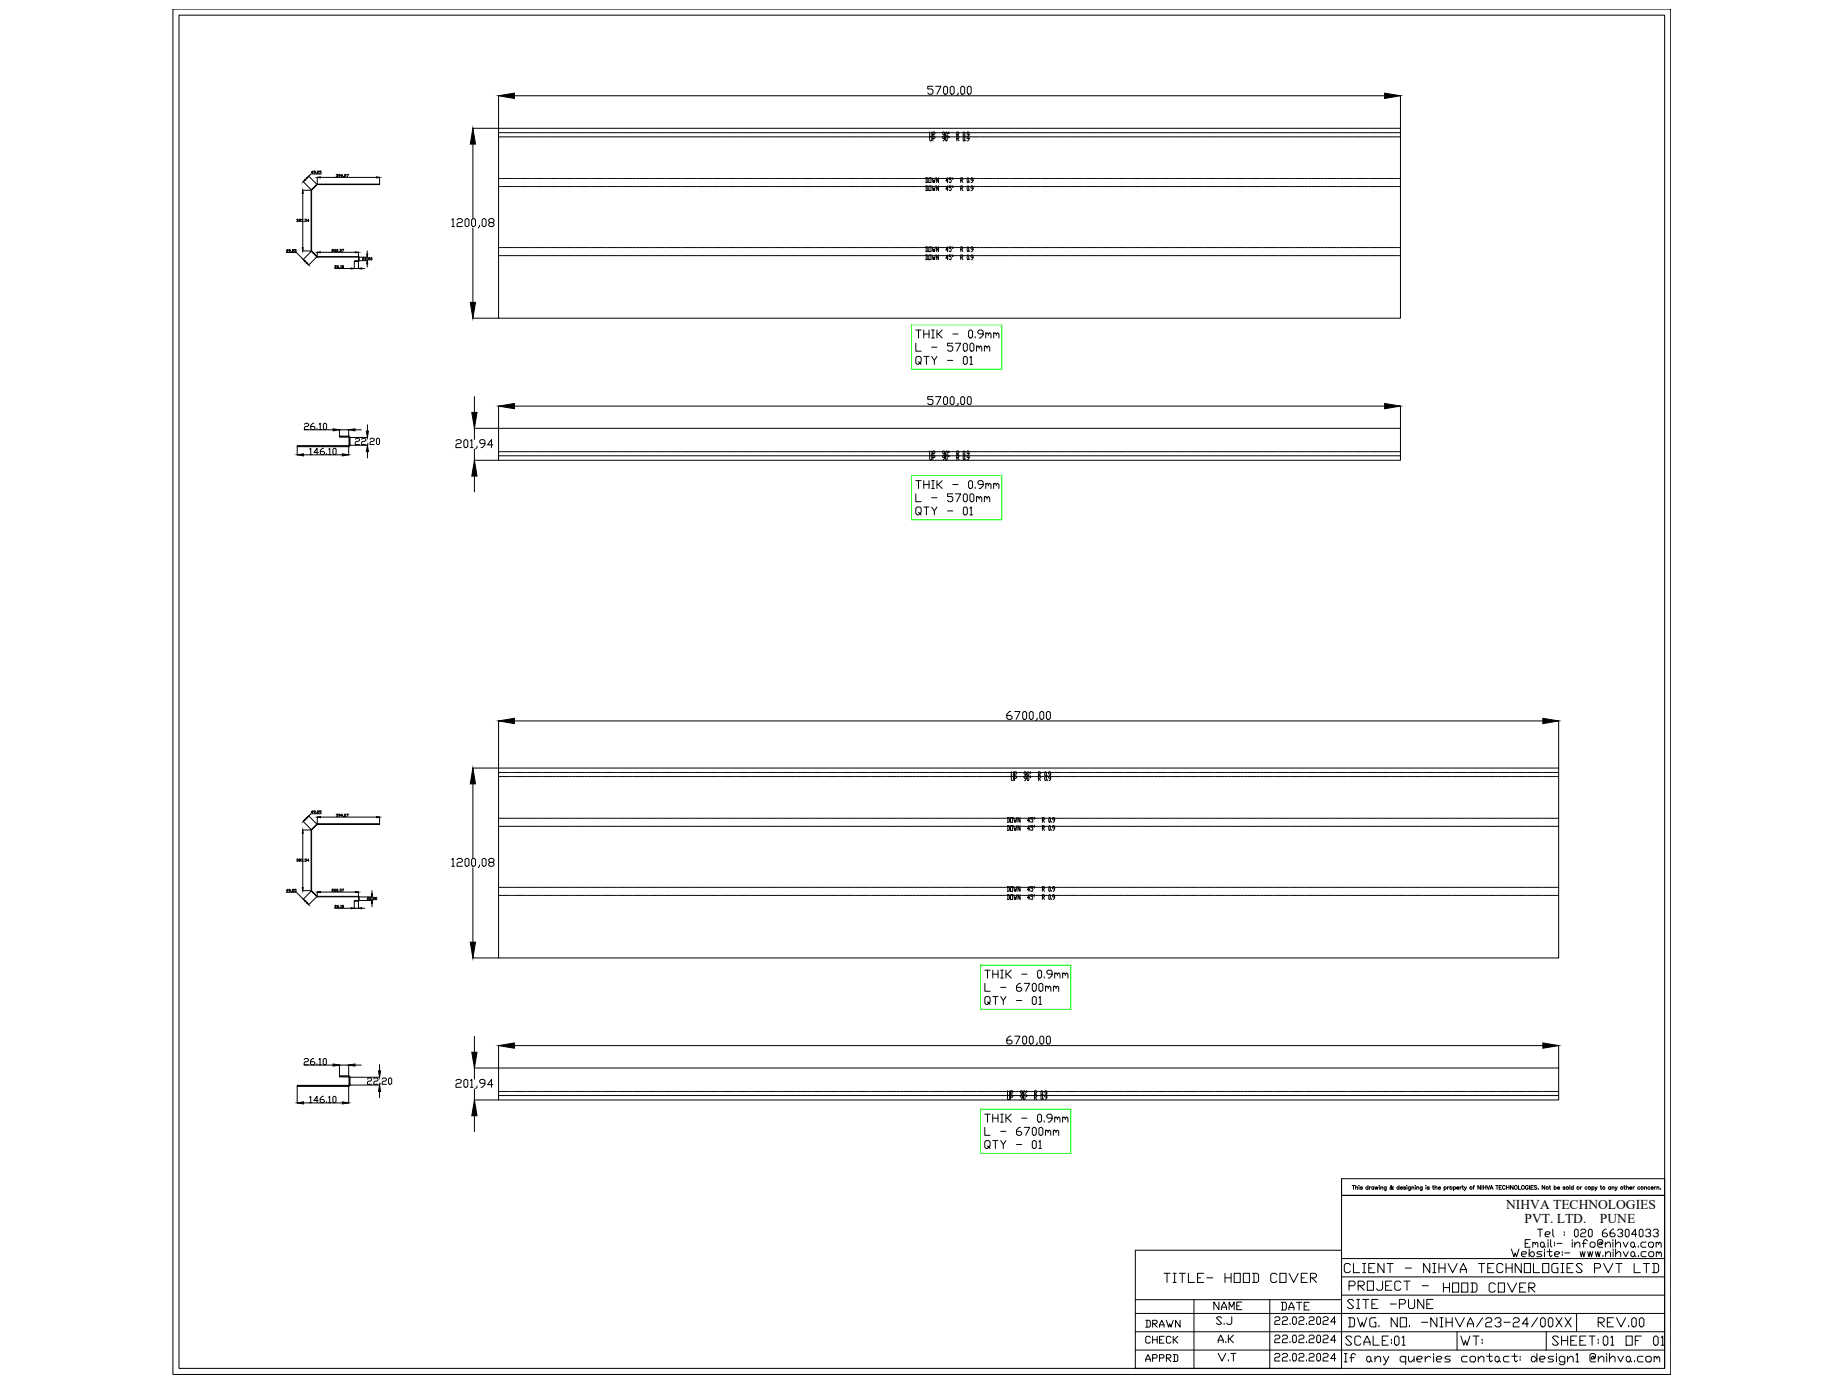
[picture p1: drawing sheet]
<svg xmlns="http://www.w3.org/2000/svg" width="1219mm" height="914mm" viewBox="0 0 1219 914" stroke-linecap="round" stroke-linejoin="round" font-family="sans-serif">
<defs><g id="words">
<text font-size="11.9" x="888" y="903">If any queries contact: design1 @nihva.com</text>
<g font-size="10.6">
<text x="889" y="891">SCALE:</text>
<text x="921" y="891">01</text>
<text x="965" y="891">WT:</text>
<text x="1026" y="891">SHEET:</text>
<text x="1059" y="891">01 OF 01</text>
</g>
<g font-size="10.1">
<text x="888" y="843">CLIENT - NIHVA TECHNOLOGIES PVT LTD</text>
<text x="769" y="849">TITLE- HOOD COVER</text>
<text x="891" y="854">PROJECT -</text>
<text x="954" y="855">HOOD COVER</text>
<text x="890" y="866">SITE -PUNE</text>
<text x="891" y="878">DWG. NO. -NIHVA/23-24/00XX</text>
<text x="1056" y="878">REV.00</text>
</g>
<g font-size="9.3">
<text x="846" y="867">DATE</text>
<text x="803" y="877">S.J</text>
<text x="842" y="877">22.02.2024</text>
</g>
<g font-size="8.9">
<text x="996" y="799">NIHVA TECHNOLOGIES</text>
<text x="1008" y="809">PVT. LTD.</text>
<text x="1058" y="809">PUNE</text>
</g>
<g font-size="8.8">
<text x="1016" y="819">Tel : 020 66304033</text>
<text x="1008" y="826">Email:- info@nihva.com</text>
<text x="998" y="832">Website:- www.nihva.com</text>
<text x="802" y="867">NAME</text>
<text x="805" y="889">A.K</text>
<text x="842" y="889">22.02.2024</text>
<text x="805" y="901">V.T</text>
<text x="842" y="901">22.02.2024</text>
</g>
<g font-size="8.4">
<text x="757" y="879">DRAWN</text>
<text x="757" y="889">CHECK</text>
<text x="757" y="901">APPRD</text>
</g>
<g font-size="6.6">
<text x="611" y="122">DOWN 45° R 0.9</text>
<text x="611" y="127">DOWN 45° R 0.9</text>
<text x="611" y="168">DOWN 45° R 0.9</text>
<text x="611" y="173">DOWN 45° R 0.9</text>
<text x="665" y="545">DOWN 45° R 0.9</text>
<text x="665" y="550">DOWN 45° R 0.9</text>
<text x="665" y="591">DOWN 45° R 0.9</text>
<text x="665" y="596">DOWN 45° R 0.9</text>
</g>
<text font-size="6.2" x="668" y="517">UP 90° R 0.9</text>
</g></defs>
<!-- layer: 0 -->
<g fill="none" stroke="#000" stroke-width=".66">
<path d="M114 6h991v903h-991zM118 10h983v895h-983zM617 57h-4v2h3l1 1v1l-1 1h-2l-1-1M619 57h3l-3 5M624 58l1-1 1 1v3v1l-2-1zM628 58l1-1 2 1v3l-1 1-2-1zM636 57h1l1 1v3l-1 1h-1l-1-1v-3zM640 57h1l1 1v3l-1 1h-1v-1v-3zM330 63v147h596v-125M340 63h575M633 61v2M926 63v22"/>
<path d="M313 85h613M313 95v49M330 88h1M330 90h1M331 88h.1M331 90h.1M332 88h1M332 90h1M333 88h.1M333 90h.1M334 88h1M334 90h1"/>
<path d="M335 88h1M335 90h1M336 88h1M336 90h1M337 88h1M337 90h1M338 88h1M338 90h1M340 88h.1M340 90h.1M340 88h1M340 90h1"/>
<path d="M342 88h.1M342 90h.1M342 88h2M342 90h2M344 88h.1M344 90h.1M344 88h2M344 90h2M346 88h.1M346 90h.1M346 88h2M346 90h2"/>
<path d="M348 88h.1M348 90h.1M349 88h1M349 90h1M350 88h1M350 90h1M351 88h1M351 90h1M352 88h1M352 90h1M353 88h1M353 90h1"/>
<path d="M354 88h1M354 90h1M355 88h1M355 90h1M357 88h.1M357 90h.1M357 88h1M357 90h1M359 88h.1M359 90h.1M359 88h2M359 90h2"/>
<path d="M361 88h.1M361 90h.1M361 88h2M361 90h2M363 88h.1M363 90h.1M364 88h1M364 90h1M365 88h.1M365 90h.1M366 88h1M366 90h1"/>
<path d="M367 88h.1M367 90h.1M368 88h1M368 90h1M369 88h1M369 90h1M370 88h1M370 90h1M371 88h1M371 90h1M372 88h1M372 90h1"/>
<path d="M374 88h.1M374 90h.1M374 88h1M374 90h1M376 88h.1M376 90h.1M376 88h2M376 90h2M378 88h.1M378 90h.1M378 88h2M378 90h2"/>
<path d="M380 88h.1M380 90h.1M381 88h1M381 90h1M382 88h.1M382 90h.1M383 88h1M383 90h1M384 88h.1M384 90h.1M385 88h1M385 90h1"/>
<path d="M386 88h1M386 90h1M387 88h1M387 90h1M388 88h1M388 90h1M389 88h1M389 90h1M391 88h.1M391 90h.1M391 88h1M391 90h1"/>
<path d="M393 88h.1M393 90h.1M393 88h2M393 90h2M395 88h.1M395 90h.1M395 88h2M395 90h2M397 88h.1M397 90h.1M398 88h1M398 90h1"/>
<path d="M399 88h.1M399 90h.1M400 88h1M400 90h1M401 88h1M401 90h1M402 88h1M402 90h1M403 88h1M403 90h1M404 88h1M404 90h1"/>
<path d="M405 88h1M405 90h1M406 88h1M406 90h1M408 88h.1M408 90h.1M408 88h1M408 90h1M410 88h.1M410 90h.1M410 88h2M410 90h2"/>
<path d="M412 88h.1M412 90h.1M412 88h2M412 90h2M414 88h.1M414 90h.1M415 88h1M415 90h1M416 88h.1M416 90h.1M417 88h1M417 90h1"/>
<path d="M418 88h1M418 90h1M419 88h1M419 90h1M420 88h1M420 90h1M421 88h1M421 90h1M423 88h.1M423 90h.1M423 88h1M423 90h1"/>
<path d="M425 88h.1M425 90h.1M425 88h1M425 90h1M427 88h.1M427 90h.1M427 88h2M427 90h2M429 88h.1M429 90h.1M429 88h2M429 90h2"/>
<path d="M431 88h.1M431 90h.1M432 88h1M432 90h1M433 88h.1M433 90h.1M434 88h1M434 90h1M435 88h1M435 90h1M436 88h1M436 90h1"/>
<path d="M437 88h1M437 90h1M438 88h1M438 90h1M439 88h1M439 90h1M440 88h1M440 90h1M442 88h.1M442 90h.1M442 88h2M442 90h2"/>
<path d="M444 88h.1M444 90h.1M444 88h2M444 90h2M446 88h.1M446 90h.1M446 88h2M446 90h2M448 88h.1M448 90h.1M449 88h1M449 90h1"/>
<path d="M450 88h.1M450 90h.1M451 88h1M451 90h1M452 88h1M452 90h1M453 88h1M453 90h1M454 88h1M454 90h1M455 88h1M455 90h1"/>
<path d="M457 88h.1M457 90h.1M457 88h1M457 90h1M459 88h.1M459 90h.1M459 88h1M459 90h1M461 88h.1M461 90h.1M461 88h2M461 90h2"/>
<path d="M463 88h.1M463 90h.1M463 88h2M463 90h2M465 88h.1M465 90h.1M466 88h1M466 90h1M467 88h.1M467 90h.1M468 88h1M468 90h1"/>
<path d="M469 88h1M469 90h1M470 88h1M470 90h1M471 88h1M471 90h1M472 88h1M472 90h1M474 88h.1M474 90h.1M474 88h1M474 90h1"/>
<path d="M476 88h.1M476 90h.1M476 88h2M476 90h2M478 88h.1M478 90h.1M478 88h2M478 90h2M480 88h.1M480 90h.1M480 88h2M480 90h2"/>
<path d="M482 88h.1M482 90h.1M483 88h1M483 90h1M484 88h.1M484 90h.1M485 88h1M485 90h1M486 88h1M486 90h1M487 88h1M487 90h1"/>
<path d="M488 88h1M488 90h1M489 88h1M489 90h1M491 88h.1M491 90h.1M491 88h1M491 90h1M493 88h.1M493 90h.1M493 88h2M493 90h2"/>
<path d="M495 88h.1M495 90h.1M495 88h2M495 90h2M497 88h.1M497 90h.1M497 88h2M497 90h2M499 88h.1M499 90h.1M500 88h1M500 90h1"/>
<path d="M501 88h.1M501 90h.1M502 88h1M502 90h1M503 88h1M503 90h1M504 88h1M504 90h1M505 88h1M505 90h1M506 88h1M506 90h1"/>
<path d="M508 88h.1M508 90h.1M508 88h1M508 90h1M510 88h.1M510 90h.1M510 88h1M510 90h1M512 88h.1M512 90h.1M512 88h2M512 90h2"/>
<path d="M514 88h.1M514 90h.1M514 88h2M514 90h2M516 88h.1M516 90h.1M517 88h1M517 90h1M518 88h.1M518 90h.1M519 88h1M519 90h1"/>
<path d="M520 88h1M520 90h1M521 88h1M521 90h1M522 88h1M522 90h1M523 88h1M523 90h1M525 88h.1M525 90h.1M525 88h1M525 90h1"/>
<path d="M527 88h.1M527 90h.1M527 88h2M527 90h2M529 88h.1M529 90h.1M529 88h2M529 90h2M531 88h.1M531 90h.1M531 88h2M531 90h2"/>
<path d="M533 88h.1M533 90h.1M534 88h1M534 90h1M535 88h.1M535 90h.1M536 88h1M536 90h1M537 88h1M537 90h1M538 88h1M538 90h1"/>
<path d="M539 88h1M539 90h1M540 88h1M540 90h1M542 88h.1M542 90h.1M542 88h1M542 90h1M544 88h.1M544 90h.1M544 88h2M544 90h2"/>
<path d="M546 88h.1M546 90h.1M546 88h2M546 90h2M548 88h.1M548 90h.1M548 88h2M548 90h2M550 88h.1M550 90h.1M551 88h1M551 90h1"/>
<path d="M552 88h.1M552 90h.1M553 88h1M553 90h1M554 88h1M554 90h1M555 88h1M555 90h1M556 88h1M556 90h1M557 88h1M557 90h1"/>
<path d="M559 88h.1M559 90h.1M559 88h1M559 90h1M561 88h.1M561 90h.1M561 88h2M561 90h2M563 88h.1M563 90h.1M563 88h2M563 90h2"/>
<path d="M565 88h.1M565 90h.1M565 88h2M565 90h2M567 88h.1M567 90h.1M568 88h1M568 90h1M569 88h.1M569 90h.1M570 88h1M570 90h1"/>
<path d="M571 88h1M571 90h1M572 88h1M572 90h1M573 88h1M573 90h1M574 88h1M574 90h1M576 88h.1M576 90h.1M576 88h1M576 90h1"/>
<path d="M578 88h.1M578 90h.1M578 88h2M578 90h2M580 88h.1M580 90h.1M580 88h2M580 90h2M582 88h.1M582 90h.1M582 88h2M582 90h2"/>
<path d="M584 88h.1M584 90h.1M585 88h1M585 90h1M586 88h.1M586 90h.1M587 88h1M587 90h1M588 88h1M588 90h1M589 88h1M589 90h1"/>
<path d="M590 88h1M590 90h1M591 88h1M591 90h1M593 88h.1M593 90h.1M593 88h1M593 90h1M595 88h.1M595 90h.1M595 88h2M595 90h2"/>
<path d="M597 88h.1M597 90h.1M597 88h2M597 90h2M599 88h.1M599 90h.1M599 88h2M599 90h2M601 88h.1M601 90h.1M602 88h1M602 90h1"/>
<path d="M603 88h.1M603 90h.1M604 88h1M604 90h1M605 88h1M605 90h1M606 88h1M606 90h1M607 88h1M607 90h1M608 88h1M608 90h1"/>
<path d="M610 88h.1M610 90h.1M610 88h1M610 90h1M612 88h.1M612 90h.1M612 88h2M612 90h2M614 88h.1M614 90h.1M614 88h2M614 90h2"/>
<path d="M615 87v3h1v-3M615 90v3h1v-3M616 88h.1M616 90h.1M616 88h2M616 90h2M617 89h1v-2h-1v3M617 92h1v-2h-1v3M618 88h.1M618 90h.1M619 88h1M619 90h1"/>
<path d="M620 88h.1M620 90h.1M621 88h1M621 90h1M622 88h1M622 90h1M623 88h1M623 90h1M624 88h1M624 90h1M625 89h-2v-2l2 1v1l-2 1M625 92h-2v-2l2 1v1l-2 1"/>
<path d="M625 88h1M625 90h1M626 87v1v2h-1zM626 90v1v2h-1zM627 88h.1M627 90h.1M627 88h1M627 90h1M627 87v1zM627 90v1zM629 88h.1M629 90h.1"/>
<path d="M629 88h2M629 90h2M631 88h.1M631 90h.1M631 88h2M633 89h1v-2h-1v3h-2M633 92h1v-2h-1v3M633 88h.1M633 90h.1M633 89l1 1M633 92l1 1M634 88h1"/>
<path d="M634 90h1M635 88h.1M635 90h.1M636 88h1M636 90h1M637 87l1 1v2h-1zM637 90l1 1v2h-1zM637 88h.1M637 90h.1M638 88h1M638 90h1M639 90h.1"/>
<path d="M639 93h.1M639 88h1M640 88h1M640 90h1M641 89h-1v-2l1 1v1l-2 1M641 92h-1v-2l1 1v1l-1 1M641 88h1M641 90h1M642 88h1M642 90h1M644 88h.1M644 90h.1"/>
<path d="M644 88h1M644 90h1M646 88h.1M646 90h.1M646 88h2M646 90h2M648 88h.1M648 90h.1M648 88h2M648 90h2M650 88h.1M650 90h.1"/>
<path d="M650 88h2M650 90h2M652 88h.1M652 90h.1M653 88h1M653 90h1M654 88h1M654 90h1M655 88h1M655 90h1M656 88h1M656 90h1"/>
<path d="M657 88h1M657 90h1M658 88h1M658 90h1M659 88h1M659 90h1M661 88h.1M661 90h.1M661 88h1M661 90h1M663 88h.1M663 90h.1"/>
<path d="M663 88h2M663 90h2M665 88h.1M665 90h.1M665 88h2M665 90h2M667 88h.1M667 90h.1M667 88h2M667 90h2M669 88h.1M669 90h.1"/>
<path d="M670 88h1M670 90h1M671 88h.1M671 90h.1M672 88h1M672 90h1M673 88h1M673 90h1M674 88h1M674 90h1M675 88h1M675 90h1"/>
<path d="M676 88h1M676 90h1M678 88h.1M678 90h.1M678 88h1M678 90h1M680 88h.1M680 90h.1M680 88h2M680 90h2M682 88h.1M682 90h.1"/>
<path d="M682 88h2M682 90h2M684 88h.1M684 90h.1M685 88h1M685 90h1M686 88h.1M686 90h.1M687 88h1M687 90h1M688 88h.1M688 90h.1"/>
<path d="M689 88h1M689 90h1M690 88h1M690 90h1M691 88h1M691 90h1M692 88h1M692 90h1M693 88h1M693 90h1M695 88h.1M695 90h.1"/>
<path d="M695 88h1M695 90h1M697 88h.1M697 90h.1M697 88h2M697 90h2M699 88h.1M699 90h.1M699 88h2M699 90h2M701 88h.1M701 90h.1"/>
<path d="M702 88h1M702 90h1M703 88h.1M703 90h.1M704 88h1M704 90h1M705 88h1M705 90h1M706 88h1M706 90h1M707 88h1M707 90h1"/>
<path d="M708 88h1M708 90h1M709 88h1M709 90h1M710 88h1M710 90h1M712 88h.1M712 90h.1M712 88h1M712 90h1M714 88h.1M714 90h.1"/>
<path d="M714 88h2M714 90h2M716 88h.1M716 90h.1M716 88h2M716 90h2M718 88h.1M718 90h.1M719 88h1M719 90h1M720 88h.1M720 90h.1"/>
<path d="M721 88h1M721 90h1M722 88h.1M722 90h.1M723 88h1M723 90h1M724 88h1M724 90h1M725 88h1M725 90h1M727 88h.1M727 90h.1"/>
<path d="M727 88h1M727 90h1M729 88h.1M729 90h.1M729 88h1M729 90h1M731 88h.1M731 90h.1M731 88h2M731 90h2M733 88h.1M733 90h.1"/>
<path d="M733 88h2M733 90h2M735 88h.1M735 90h.1M736 88h1M736 90h1M737 88h.1M737 90h.1M738 88h1M738 90h1M739 88h1M739 90h1"/>
<path d="M740 88h1M740 90h1M741 88h1M741 90h1M742 88h1M742 90h1M743 88h1M743 90h1M744 88h1M744 90h1M746 88h.1M746 90h.1"/>
<path d="M746 88h1M746 90h1M748 88h.1M748 90h.1M748 88h2M748 90h2M750 88h.1M750 90h.1M750 88h2M750 90h2M752 88h.1M752 90h.1"/>
<path d="M753 88h1M753 90h1M754 88h.1M754 90h.1M755 88h1M755 90h1M756 88h1M756 90h1M757 88h1M757 90h1M758 88h1M758 90h1"/>
<path d="M759 88h1M759 90h1M761 88h.1M761 90h.1M761 88h1M761 90h1M763 88h.1M763 90h.1M763 88h1M763 90h1M765 88h.1M765 90h.1"/>
<path d="M765 88h2M765 90h2M767 88h.1M767 90h.1M767 88h2M767 90h2M769 88h.1M769 90h.1M770 88h1M770 90h1M771 88h.1M771 90h.1"/>
<path d="M772 88h1M772 90h1M773 88h1M773 90h1M774 88h1M774 90h1M775 88h1M775 90h1M776 88h1M776 90h1M778 88h.1M778 90h.1"/>
<path d="M778 88h1M778 90h1M780 88h.1M780 90h.1M780 88h2M780 90h2M782 88h.1M782 90h.1M782 88h2M782 90h2M784 88h.1M784 90h.1"/>
<path d="M784 88h2M784 90h2M786 88h.1M786 90h.1M787 88h1M787 90h1M788 88h.1M788 90h.1M789 88h1M789 90h1M790 88h1M790 90h1"/>
<path d="M791 88h1M791 90h1M792 88h1M792 90h1M793 88h1M793 90h1M794 88h1M794 90h1M795 88h1M795 90h1M797 88h.1M797 90h.1"/>
<path d="M797 88h2M797 90h2M799 88h.1M799 90h.1M799 88h2M799 90h2M801 88h.1M801 90h.1M801 88h2M801 90h2M803 88h.1M803 90h.1"/>
<path d="M804 88h1M804 90h1M805 88h.1M805 90h.1M806 88h1M806 90h1M807 88h1M807 90h1M808 88h1M808 90h1M809 88h1M809 90h1"/>
<path d="M810 88h1M810 90h1M812 88h.1M812 90h.1M812 88h1M812 90h1M814 88h.1M814 90h.1M814 88h1M814 90h1M816 88h.1M816 90h.1"/>
<path d="M816 88h2M816 90h2M818 88h.1M818 90h.1M818 88h2M818 90h2M820 88h.1M820 90h.1M821 88h1M821 90h1M822 88h.1M822 90h.1"/>
<path d="M823 88h1M823 90h1M824 88h1M824 90h1M825 88h1M825 90h1M826 88h1M826 90h1M827 88h1M827 90h1M829 88h.1M829 90h.1"/>
<path d="M829 88h1M829 90h1M831 88h.1M831 90h.1M831 88h2M831 90h2M833 88h.1M833 90h.1M833 88h2M833 90h2M835 88h.1M835 90h.1"/>
<path d="M835 88h2M835 90h2M837 88h.1M837 90h.1M838 88h1M838 90h1M839 88h.1M839 90h.1M840 88h1M840 90h1M841 88h1M841 90h1"/>
<path d="M842 88h1M842 90h1M843 88h1M843 90h1M844 88h1M844 90h1M846 88h.1M846 90h.1M846 88h1M846 90h1M848 88h.1M848 90h.1"/>
<path d="M848 88h2M848 90h2M850 88h.1M850 90h.1M850 88h2M850 90h2M852 88h.1M852 90h.1M852 88h2M852 90h2M854 88h.1M854 90h.1"/>
<path d="M855 88h1M855 90h1M856 88h.1M856 90h.1M857 88h1M857 90h1M858 88h1M858 90h1M859 88h1M859 90h1M860 88h1M860 90h1"/>
<path d="M861 88h1M861 90h1M863 88h.1M863 90h.1M863 88h1M863 90h1M865 88h.1M865 90h.1M865 88h2M865 90h2M867 88h.1M867 90h.1"/>
<path d="M867 88h2M867 90h2M869 88h.1M869 90h.1M869 88h2M869 90h2M871 88h.1M871 90h.1M872 88h1M872 90h1M873 88h.1M873 90h.1"/>
<path d="M874 88h1M874 90h1M875 88h1M875 90h1M876 88h1M876 90h1M877 88h1M877 90h1M878 88h1M878 90h1M880 88h.1M880 90h.1"/>
<path d="M880 88h1M880 90h1M882 88h.1M882 90h.1M882 88h2M882 90h2M884 88h.1M884 90h.1M884 88h2M884 90h2M886 88h.1M886 90h.1"/>
<path d="M886 88h2M886 90h2M888 88h.1M888 90h.1M889 88h1M889 90h1M890 88h.1M890 90h.1M891 88h1M891 90h1M892 88h1M892 90h1"/>
<path d="M893 88h1M893 90h1M894 88h1M894 90h1M895 88h1M895 90h1M897 88h.1M897 90h.1M897 88h1M897 90h1M899 88h.1M899 90h.1"/>
<path d="M899 88h2M899 90h2M901 88h.1M901 90h.1M901 88h2M901 90h2M903 88h.1M903 90h.1M903 88h2M903 90h2M905 88h.1M905 90h.1"/>
<path d="M906 88h1M906 90h1M907 88h.1M907 90h.1M908 88h1M908 90h1M909 88h1M909 90h1M910 88h1M910 90h1M911 88h1M911 90h1"/>
<path d="M912 88h1M912 90h1M914 88h.1M914 90h.1M914 88h1M914 90h1M916 88h.1M916 90h.1M916 88h2M916 90h2M918 88h.1M918 90h.1"/>
<path d="M918 88h2M918 90h2M920 88h.1M920 90h.1M920 88h2M920 90h2M922 88h.1M922 90h.1M923 88h1M923 90h1M924 88h.1M924 90h.1"/>
<path d="M925 88h1M925 90h1M203 118l-1 1M204 116l5 6h42h-41M207 114h-1l1-1v2M208 114l-1-1h1v1v1M209 114v1M210 113h1l-1 1v1h1M210 117v5M212 117h37M212 115h-6l-2 2M212 113h-1v1h1v1l-1-1"/>
<path d="M222 116h1M223 116v1h-1M225 116h-1h1l-1 1M226 116h-1l1-1v2M227 117h.1M228 116h1h-1v1h1M229 115h1v2M251 117v5M330 118h1M331 118h.1M332 118h1M333 118h.1"/>
<path d="M334 118h1M335 118h1M336 118h1M337 118h1M338 118h1M340 118h.1M340 118h1M342 118h.1M342 118h2M344 118h.1M344 118h2M346 118h.1"/>
<path d="M346 118h2M348 118h.1M349 118h1M350 118h1M351 118h1M352 118h1M353 118h1M354 118h1M355 118h1M357 118h.1M357 118h1M359 118h.1"/>
<path d="M359 118h2M361 118h.1M361 118h2M363 118h.1M364 118h1M365 118h.1M366 118h1M367 118h.1M368 118h1M369 118h1M370 118h1M371 118h1"/>
<path d="M372 118h1M374 118h.1M374 118h1M376 118h.1M376 118h2M378 118h.1M378 118h2M380 118h.1M381 118h1M382 118h.1M383 118h1M384 118h.1"/>
<path d="M385 118h1M386 118h1M387 118h1M388 118h1M389 118h1M391 118h.1M391 118h1M393 118h.1M393 118h2M395 118h.1M395 118h2M397 118h.1"/>
<path d="M398 118h1M399 118h.1M400 118h1M401 118h1M402 118h1M403 118h1M404 118h1M405 118h1M406 118h1M408 118h.1M408 118h1M410 118h.1"/>
<path d="M410 118h2M412 118h.1M412 118h2M414 118h.1M415 118h1M416 118h.1M417 118h1M418 118h1M419 118h1M420 118h1M421 118h1M423 118h.1"/>
<path d="M423 118h1M425 118h.1M425 118h1M427 118h.1M427 118h2M429 118h.1M429 118h2M431 118h.1M432 118h1M433 118h.1M434 118h1M435 118h1"/>
<path d="M436 118h1M437 118h1M438 118h1M439 118h1M440 118h1M442 118h.1M442 118h2M444 118h.1M444 118h2M446 118h.1M446 118h2M448 118h.1"/>
<path d="M449 118h1M450 118h.1M451 118h1M452 118h1M453 118h1M454 118h1M455 118h1M457 118h.1M457 118h1M459 118h.1M459 118h1M461 118h.1"/>
<path d="M461 118h2M463 118h.1M463 118h2M465 118h.1M466 118h1M467 118h.1M468 118h1M469 118h1M470 118h1M471 118h1M472 118h1M474 118h.1"/>
<path d="M474 118h1M476 118h.1M476 118h2M478 118h.1M478 118h2M480 118h.1M480 118h2M482 118h.1M483 118h1M484 118h.1M485 118h1M486 118h1"/>
<path d="M487 118h1M488 118h1M489 118h1M491 118h.1M491 118h1M493 118h.1M493 118h2M495 118h.1M495 118h2M497 118h.1M497 118h2M499 118h.1"/>
<path d="M500 118h1M501 118h.1M502 118h1M503 118h1M504 118h1M505 118h1M506 118h1M508 118h.1M508 118h1M510 118h.1M510 118h1M512 118h.1"/>
<path d="M512 118h2M514 118h.1M514 118h2M516 118h.1M517 118h1M518 118h.1M519 118h1M520 118h1M521 118h1M522 118h1M523 118h1M525 118h.1"/>
<path d="M525 118h1M527 118h.1M527 118h2M529 118h.1M529 118h2M531 118h.1M531 118h2M533 118h.1M534 118h1M535 118h.1M536 118h1M537 118h1"/>
<path d="M538 118h1M539 118h1M540 118h1M542 118h.1M542 118h1M544 118h.1M544 118h2M546 118h.1M546 118h2M548 118h.1M548 118h2M550 118h.1"/>
<path d="M551 118h1M552 118h.1M553 118h1M554 118h1M555 118h1M556 118h1M557 118h1M559 118h.1M559 118h1M561 118h.1M561 118h2M563 118h.1"/>
<path d="M563 118h2M565 118h.1M565 118h2M567 118h.1M568 118h1M569 118h.1M570 118h1M571 118h1M572 118h1M573 118h1M574 118h1M576 118h.1"/>
<path d="M576 118h1M578 118h.1M578 118h2M580 118h.1M580 118h2M582 118h.1M582 118h2M584 118h.1M585 118h1M586 118h.1M587 118h1M588 118h1"/>
<path d="M589 118h1M590 118h1M591 118h1M593 118h.1M593 118h1M595 118h.1M595 118h2M597 118h.1M597 118h2M599 118h.1M599 118h2M601 118h.1"/>
<path d="M602 118h1M603 118h.1M604 118h1M605 118h1M606 118h1M607 118h1M608 118h1M646 118h2M648 118h.1M648 118h2M650 118h.1M650 118h2"/>
<path d="M652 118h.1M653 118h1M654 118h1M655 118h1M656 118h1M657 118h1M658 118h1M659 118h1M661 118h.1M661 118h1M663 118h.1M663 118h2"/>
<path d="M665 118h.1M665 118h2M667 118h.1M667 118h2M669 118h.1M670 118h1M671 118h.1M672 118h1M673 118h1M674 118h1M675 118h1M676 118h1"/>
<path d="M678 118h.1M678 118h1M680 118h.1M680 118h2M682 118h.1M682 118h2M684 118h.1M685 118h1M686 118h.1M687 118h1M688 118h.1M689 118h1"/>
<path d="M690 118h1M691 118h1M692 118h1M693 118h1M695 118h.1M695 118h1M697 118h.1M697 118h2M699 118h.1M699 118h2M701 118h.1M702 118h1"/>
<path d="M703 118h.1M704 118h1M705 118h1M706 118h1M707 118h1M708 118h1M709 118h1M710 118h1M712 118h.1M712 118h1M714 118h.1M714 118h2"/>
<path d="M716 118h.1M716 118h2M718 118h.1M719 118h1M720 118h.1M721 118h1M722 118h.1M723 118h1M724 118h1M725 118h1M727 118h.1M727 118h1"/>
<path d="M729 118h.1M729 118h1M731 118h.1M731 118h2M733 118h.1M733 118h2M735 118h.1M736 118h1M737 118h.1M738 118h1M739 118h1M740 118h1"/>
<path d="M741 118h1M742 118h1M743 118h1M744 118h1M746 118h.1M746 118h1M748 118h.1M748 118h2M750 118h.1M750 118h2M752 118h.1M753 118h1"/>
<path d="M754 118h.1M755 118h1M756 118h1M757 118h1M758 118h1M759 118h1M761 118h.1M761 118h1M763 118h.1M763 118h1M765 118h.1M765 118h2"/>
<path d="M767 118h.1M767 118h2M769 118h.1M770 118h1M771 118h.1M772 118h1M773 118h1M774 118h1M775 118h1M776 118h1M778 118h.1M778 118h1"/>
<path d="M780 118h.1M780 118h2M782 118h.1M782 118h2M784 118h.1M784 118h2M786 118h.1M787 118h1M788 118h.1M789 118h1M790 118h1M791 118h1"/>
<path d="M792 118h1M793 118h1M794 118h1M795 118h1M797 118h.1M797 118h2M799 118h.1M799 118h2M801 118h.1M801 118h2M803 118h.1M804 118h1"/>
<path d="M805 118h.1M806 118h1M807 118h1M808 118h1M809 118h1M810 118h1M812 118h.1M812 118h1M814 118h.1M814 118h1M816 118h.1M816 118h2"/>
<path d="M818 118h.1M818 118h2M820 118h.1M821 118h1M822 118h.1M823 118h1M824 118h1M825 118h1M826 118h1M827 118h1M829 118h.1M829 118h1"/>
<path d="M831 118h.1M831 118h2M833 118h.1M833 118h2M835 118h.1M835 118h2M837 118h.1M838 118h1M839 118h.1M840 118h1M841 118h1M842 118h1"/>
<path d="M843 118h1M844 118h1M846 118h.1M846 118h1M848 118h.1M848 118h2M850 118h.1M850 118h2M852 118h.1M852 118h2M854 118h.1M855 118h1"/>
<path d="M856 118h.1M857 118h1M858 118h1M859 118h1M860 118h1M861 118h1M863 118h.1M863 118h1M865 118h.1M865 118h2M867 118h.1M867 118h2"/>
<path d="M869 118h.1M869 118h2M871 118h.1M872 118h1M873 118h.1M874 118h1M875 118h1M876 118h1M877 118h1M878 118h1M880 118h.1M880 118h1"/>
<path d="M882 118h.1M882 118h2M884 118h.1M884 118h2M886 118h.1M886 118h2M888 118h.1M889 118h1M890 118h.1M891 118h1M892 118h1M893 118h1"/>
<path d="M894 118h1M895 118h1M897 118h.1M897 118h1M899 118h.1M899 118h2M901 118h.1M901 118h2M903 118h.1M903 118h2M905 118h.1M906 118h1"/>
<path d="M907 118h.1M908 118h1M909 118h1M910 118h1M911 118h1M912 118h1M914 118h.1M914 118h1M916 118h.1M916 118h2M918 118h.1M918 118h2"/>
<path d="M920 118h.1M920 118h2M922 118h.1M923 118h1M924 118h.1M925 118h1M200 126h6M200 128v17M200 120l6 5v41l-6 6M206 126h.1M206 126v40M209 122l-3 4z"/>
<path d="M210 122h.1M330 123h1M331 123h.1M332 123h1M333 123h.1M334 123h1M335 123h1M336 123h1M337 123h1M338 123h1M340 123h.1M340 123h1"/>
<path d="M342 123h.1M342 123h2M344 123h.1M344 123h2M346 123h.1M346 123h2M348 123h.1M349 123h1M350 123h1M351 123h1M352 123h1M353 123h1"/>
<path d="M354 123h1M355 123h1M357 123h.1M357 123h1M359 123h.1M359 123h2M361 123h.1M361 123h2M363 123h.1M364 123h1M365 123h.1M366 123h1"/>
<path d="M367 123h.1M368 123h1M369 123h1M370 123h1M371 123h1M372 123h1M374 123h.1M374 123h1M376 123h.1M376 123h2M378 123h.1M378 123h2"/>
<path d="M380 123h.1M381 123h1M382 123h.1M383 123h1M384 123h.1M385 123h1M386 123h1M387 123h1M388 123h1M389 123h1M391 123h.1M391 123h1"/>
<path d="M393 123h.1M393 123h2M395 123h.1M395 123h2M397 123h.1M398 123h1M399 123h.1M400 123h1M401 123h1M402 123h1M403 123h1M404 123h1"/>
<path d="M405 123h1M406 123h1M408 123h.1M408 123h1M410 123h.1M410 123h2M412 123h.1M412 123h2M414 123h.1M415 123h1M416 123h.1M417 123h1"/>
<path d="M418 123h1M419 123h1M420 123h1M421 123h1M423 123h.1M423 123h1M425 123h.1M425 123h1M427 123h.1M427 123h2M429 123h.1M429 123h2"/>
<path d="M431 123h.1M432 123h1M433 123h.1M434 123h1M435 123h1M436 123h1M437 123h1M438 123h1M439 123h1M440 123h1M442 123h.1M442 123h2"/>
<path d="M444 123h.1M444 123h2M446 123h.1M446 123h2M448 123h.1M449 123h1M450 123h.1M451 123h1M452 123h1M453 123h1M454 123h1M455 123h1"/>
<path d="M457 123h.1M457 123h1M459 123h.1M459 123h1M461 123h.1M461 123h2M463 123h.1M463 123h2M465 123h.1M466 123h1M467 123h.1M468 123h1"/>
<path d="M469 123h1M470 123h1M471 123h1M472 123h1M474 123h.1M474 123h1M476 123h.1M476 123h2M478 123h.1M478 123h2M480 123h.1M480 123h2"/>
<path d="M482 123h.1M483 123h1M484 123h.1M485 123h1M486 123h1M487 123h1M488 123h1M489 123h1M491 123h.1M491 123h1M493 123h.1M493 123h2"/>
<path d="M495 123h.1M495 123h2M497 123h.1M497 123h2M499 123h.1M500 123h1M501 123h.1M502 123h1M503 123h1M504 123h1M505 123h1M506 123h1"/>
<path d="M508 123h.1M508 123h1M510 123h.1M510 123h1M512 123h.1M512 123h2M514 123h.1M514 123h2M516 123h.1M517 123h1M518 123h.1M519 123h1"/>
<path d="M520 123h1M521 123h1M522 123h1M523 123h1M525 123h.1M525 123h1M527 123h.1M527 123h2M529 123h.1M529 123h2M531 123h.1M531 123h2"/>
<path d="M533 123h.1M534 123h1M535 123h.1M536 123h1M537 123h1M538 123h1M539 123h1M540 123h1M542 123h.1M542 123h1M544 123h.1M544 123h2"/>
<path d="M546 123h.1M546 123h2M548 123h.1M548 123h2M550 123h.1M551 123h1M552 123h.1M553 123h1M554 123h1M555 123h1M556 123h1M557 123h1"/>
<path d="M559 123h.1M559 123h1M561 123h.1M561 123h2M563 123h.1M563 123h2M565 123h.1M565 123h2M567 123h.1M568 123h1M569 123h.1M570 123h1"/>
<path d="M571 123h1M572 123h1M573 123h1M574 123h1M576 123h.1M576 123h1M578 123h.1M578 123h2M580 123h.1M580 123h2M582 123h.1M582 123h2"/>
<path d="M584 123h.1M585 123h1M586 123h.1M587 123h1M588 123h1M589 123h1M590 123h1M591 123h1M593 123h.1M593 123h1M595 123h.1M595 123h2"/>
<path d="M597 123h.1M597 123h2M599 123h.1M599 123h2M601 123h.1M602 123h1M603 123h.1M604 123h1M605 123h1M606 123h1M607 123h1M608 123h1"/>
<path d="M646 123h2M648 123h.1M648 123h2M650 123h.1M650 123h2M652 123h.1M653 123h1M654 123h1M655 123h1M656 123h1M657 123h1M658 123h1"/>
<path d="M659 123h1M661 123h.1M661 123h1M663 123h.1M663 123h2M665 123h.1M665 123h2M667 123h.1M667 123h2M669 123h.1M670 123h1M671 123h.1"/>
<path d="M672 123h1M673 123h1M674 123h1M675 123h1M676 123h1M678 123h.1M678 123h1M680 123h.1M680 123h2M682 123h.1M682 123h2M684 123h.1"/>
<path d="M685 123h1M686 123h.1M687 123h1M688 123h.1M689 123h1M690 123h1M691 123h1M692 123h1M693 123h1M695 123h.1M695 123h1M697 123h.1"/>
<path d="M697 123h2M699 123h.1M699 123h2M701 123h.1M702 123h1M703 123h.1M704 123h1M705 123h1M706 123h1M707 123h1M708 123h1M709 123h1"/>
<path d="M710 123h1M712 123h.1M712 123h1M714 123h.1M714 123h2M716 123h.1M716 123h2M718 123h.1M719 123h1M720 123h.1M721 123h1M722 123h.1"/>
<path d="M723 123h1M724 123h1M725 123h1M727 123h.1M727 123h1M729 123h.1M729 123h1M731 123h.1M731 123h2M733 123h.1M733 123h2M735 123h.1"/>
<path d="M736 123h1M737 123h.1M738 123h1M739 123h1M740 123h1M741 123h1M742 123h1M743 123h1M744 123h1M746 123h.1M746 123h1M748 123h.1"/>
<path d="M748 123h2M750 123h.1M750 123h2M752 123h.1M753 123h1M754 123h.1M755 123h1M756 123h1M757 123h1M758 123h1M759 123h1M761 123h.1"/>
<path d="M761 123h1M763 123h.1M763 123h1M765 123h.1M765 123h2M767 123h.1M767 123h2M769 123h.1M770 123h1M771 123h.1M772 123h1M773 123h1"/>
<path d="M774 123h1M775 123h1M776 123h1M778 123h.1M778 123h1M780 123h.1M780 123h2M782 123h.1M782 123h2M784 123h.1M784 123h2M786 123h.1"/>
<path d="M787 123h1M788 123h.1M789 123h1M790 123h1M791 123h1M792 123h1M793 123h1M794 123h1M795 123h1M797 123h.1M797 123h2M799 123h.1"/>
<path d="M799 123h2M801 123h.1M801 123h2M803 123h.1M804 123h1M805 123h.1M806 123h1M807 123h1M808 123h1M809 123h1M810 123h1M812 123h.1"/>
<path d="M812 123h1M814 123h.1M814 123h1M816 123h.1M816 123h2M818 123h.1M818 123h2M820 123h.1M821 123h1M822 123h.1M823 123h1M824 123h1"/>
<path d="M825 123h1M826 123h1M827 123h1M829 123h.1M829 123h1M831 123h.1M831 123h2M833 123h.1M833 123h2M835 123h.1M835 123h2M837 123h.1"/>
<path d="M838 123h1M839 123h.1M840 123h1M841 123h1M842 123h1M843 123h1M844 123h1M846 123h.1M846 123h1M848 123h.1M848 123h2M850 123h.1"/>
<path d="M850 123h2M852 123h.1M852 123h2M854 123h.1M855 123h1M856 123h.1M857 123h1M858 123h1M859 123h1M860 123h1M861 123h1M863 123h.1"/>
<path d="M863 123h1M865 123h.1M865 123h2M867 123h.1M867 123h2M869 123h.1M869 123h2M871 123h.1M872 123h1M873 123h.1M874 123h1M875 123h1"/>
<path d="M876 123h1M877 123h1M878 123h1M880 123h.1M880 123h1M882 123h.1M882 123h2M884 123h.1M884 123h2M886 123h.1M886 123h2M888 123h.1"/>
<path d="M889 123h1M890 123h.1M891 123h1M892 123h1M893 123h1M894 123h1M895 123h1M897 123h.1M897 123h1M899 123h.1M899 123h2M901 123h.1"/>
<path d="M901 123h2M903 123h.1M903 123h2M905 123h.1M906 123h1M907 123h.1M908 123h1M909 123h1M910 123h1M911 123h1M912 123h1M914 123h.1"/>
<path d="M914 123h1M916 123h.1M916 123h2M918 123h.1M918 123h2M920 123h.1M920 123h2M922 123h.1M923 123h1M924 123h.1M925 123h1M196 145h1v1"/>
<path d="M197 146v1l-1-1M198 146v-1h1l-1 1v1v-1M199 145h1v1M200 146v1l-1-1M200 147v17M201 146v1M203 145h-1l1 1h-1M204 146h-1l1-1v2M299 145h1v5M299 150h1M302 145h1h2h1l-1 2h-2l-1 1v2h4M308 145h2v4l-1 1h-1l-1-1v-4z"/>
<path d="M313 145h1v4v1h-1l-1-1v-4zM313 151v49M317 149l-1 2M319 145h1h1v4v1l-2-1zM324 147l-1-1 1-1h2l1 1-1 1h-2l-1 1v1l1 1h2l1-1v-1l-1-1M189 167h7l5 5M190 166h-1l1-1v2M192 166h-1v-1h1v1l-1 1M193 166l-1 1M193 165h1l-1 1v1h1M196 165h-1v1h1v1l-1-1M200 166h6"/>
<path d="M202 173l1 1M206 166h.1M209 170l-5 5M209 170h1M210 170h.1M210 170l-4-4 3 4M210 170h-1M210 170h27M210 167v3M212 167h23M219 165h2l-2 1h2M221 178h11"/>
<path d="M221 176h1l-1 1h1M222 165h-1v1h1h-1M223 165v1zM224 176h-1v1h1l-1-1M224 166v1M225 165h1l-1 1M225 177h.1M225 176l1 1M225 177h1M225 166h.1M226 165h1v1M226 176h1v1z"/>
<path d="M234 172h3v-2v3zM237 170h.1M237 167v3M237 172v6h-3v-5M237 172h.1M238 170h5M239 178h2M240 171h1h-1v1h1M241 171h1h-1v1h1M243 166v2M243 174v3M243 172h-6"/>
<path d="M244 171h1h-1v1h1M245 170l1 1v1h-1zM330 164h1M330 169h1M331 164h.1M331 169h.1M332 164h1M332 169h1M333 164h.1M333 169h.1M334 164h1M334 169h1"/>
<path d="M335 164h1M335 169h1M336 164h1M336 169h1M337 164h1M337 169h1M338 164h1M338 169h1M340 164h.1M340 169h.1M340 164h1M340 169h1"/>
<path d="M342 164h.1M342 169h.1M342 164h2M342 169h2M344 164h.1M344 169h.1M344 164h2M344 169h2M346 164h.1M346 169h.1M346 164h2M346 169h2"/>
<path d="M348 164h.1M348 169h.1M349 164h1M349 169h1M350 164h1M350 169h1M351 164h1M351 169h1M352 164h1M352 169h1M353 164h1M353 169h1"/>
<path d="M354 164h1M354 169h1M355 164h1M355 169h1M357 164h.1M357 169h.1M357 164h1M357 169h1M359 164h.1M359 169h.1M359 164h2M359 169h2"/>
<path d="M361 164h.1M361 169h.1M361 164h2M361 169h2M363 164h.1M363 169h.1M364 164h1M364 169h1M365 164h.1M365 169h.1M366 164h1M366 169h1"/>
<path d="M367 164h.1M367 169h.1M368 164h1M368 169h1M369 164h1M369 169h1M370 164h1M370 169h1M371 164h1M371 169h1M372 164h1M372 169h1"/>
<path d="M374 164h.1M374 169h.1M374 164h1M374 169h1M376 164h.1M376 169h.1M376 164h2M376 169h2M378 164h.1M378 169h.1M378 164h2M378 169h2"/>
<path d="M380 164h.1M380 169h.1M381 164h1M381 169h1M382 164h.1M382 169h.1M383 164h1M383 169h1M384 164h.1M384 169h.1M385 164h1M385 169h1"/>
<path d="M386 164h1M386 169h1M387 164h1M387 169h1M388 164h1M388 169h1M389 164h1M389 169h1M391 164h.1M391 169h.1M391 164h1M391 169h1"/>
<path d="M393 164h.1M393 169h.1M393 164h2M393 169h2M395 164h.1M395 169h.1M395 164h2M395 169h2M397 164h.1M397 169h.1M398 164h1M398 169h1"/>
<path d="M399 164h.1M399 169h.1M400 164h1M400 169h1M401 164h1M401 169h1M402 164h1M402 169h1M403 164h1M403 169h1M404 164h1M404 169h1"/>
<path d="M405 164h1M405 169h1M406 164h1M406 169h1M408 164h.1M408 169h.1M408 164h1M408 169h1M410 164h.1M410 169h.1M410 164h2M410 169h2"/>
<path d="M412 164h.1M412 169h.1M412 164h2M412 169h2M414 164h.1M414 169h.1M415 164h1M415 169h1M416 164h.1M416 169h.1M417 164h1M417 169h1"/>
<path d="M418 164h1M418 169h1M419 164h1M419 169h1M420 164h1M420 169h1M421 164h1M421 169h1M423 164h.1M423 169h.1M423 164h1M423 169h1"/>
<path d="M425 164h.1M425 169h.1M425 164h1M425 169h1M427 164h.1M427 169h.1M427 164h2M427 169h2M429 164h.1M429 169h.1M429 164h2M429 169h2"/>
<path d="M431 164h.1M431 169h.1M432 164h1M432 169h1M433 164h.1M433 169h.1M434 164h1M434 169h1M435 164h1M435 169h1M436 164h1M436 169h1"/>
<path d="M437 164h1M437 169h1M438 164h1M438 169h1M439 164h1M439 169h1M440 164h1M440 169h1M442 164h.1M442 169h.1M442 164h2M442 169h2"/>
<path d="M444 164h.1M444 169h.1M444 164h2M444 169h2M446 164h.1M446 169h.1M446 164h2M446 169h2M448 164h.1M448 169h.1M449 164h1M449 169h1"/>
<path d="M450 164h.1M450 169h.1M451 164h1M451 169h1M452 164h1M452 169h1M453 164h1M453 169h1M454 164h1M454 169h1M455 164h1M455 169h1"/>
<path d="M457 164h.1M457 169h.1M457 164h1M457 169h1M459 164h.1M459 169h.1M459 164h1M459 169h1M461 164h.1M461 169h.1M461 164h2M461 169h2"/>
<path d="M463 164h.1M463 169h.1M463 164h2M463 169h2M465 164h.1M465 169h.1M466 164h1M466 169h1M467 164h.1M467 169h.1M468 164h1M468 169h1"/>
<path d="M469 164h1M469 169h1M470 164h1M470 169h1M471 164h1M471 169h1M472 164h1M472 169h1M474 164h.1M474 169h.1M474 164h1M474 169h1"/>
<path d="M476 164h.1M476 169h.1M476 164h2M476 169h2M478 164h.1M478 169h.1M478 164h2M478 169h2M480 164h.1M480 169h.1M480 164h2M480 169h2"/>
<path d="M482 164h.1M482 169h.1M483 164h1M483 169h1M484 164h.1M484 169h.1M485 164h1M485 169h1M486 164h1M486 169h1M487 164h1M487 169h1"/>
<path d="M488 164h1M488 169h1M489 164h1M489 169h1M491 164h.1M491 169h.1M491 164h1M491 169h1M493 164h.1M493 169h.1M493 164h2M493 169h2"/>
<path d="M495 164h.1M495 169h.1M495 164h2M495 169h2M497 164h.1M497 169h.1M497 164h2M497 169h2M499 164h.1M499 169h.1M500 164h1M500 169h1"/>
<path d="M501 164h.1M501 169h.1M502 164h1M502 169h1M503 164h1M503 169h1M504 164h1M504 169h1M505 164h1M505 169h1M506 164h1M506 169h1"/>
<path d="M508 164h.1M508 169h.1M508 164h1M508 169h1M510 164h.1M510 169h.1M510 164h1M510 169h1M512 164h.1M512 169h.1M512 164h2M512 169h2"/>
<path d="M514 164h.1M514 169h.1M514 164h2M514 169h2M516 164h.1M516 169h.1M517 164h1M517 169h1M518 164h.1M518 169h.1M519 164h1M519 169h1"/>
<path d="M520 164h1M520 169h1M521 164h1M521 169h1M522 164h1M522 169h1M523 164h1M523 169h1M525 164h.1M525 169h.1M525 164h1M525 169h1"/>
<path d="M527 164h.1M527 169h.1M527 164h2M527 169h2M529 164h.1M529 169h.1M529 164h2M529 169h2M531 164h.1M531 169h.1M531 164h2M531 169h2"/>
<path d="M533 164h.1M533 169h.1M534 164h1M534 169h1M535 164h.1M535 169h.1M536 164h1M536 169h1M537 164h1M537 169h1M538 164h1M538 169h1"/>
<path d="M539 164h1M539 169h1M540 164h1M540 169h1M542 164h.1M542 169h.1M542 164h1M542 169h1M544 164h.1M544 169h.1M544 164h2M544 169h2"/>
<path d="M546 164h.1M546 169h.1M546 164h2M546 169h2M548 164h.1M548 169h.1M548 164h2M548 169h2M550 164h.1M550 169h.1M551 164h1M551 169h1"/>
<path d="M552 164h.1M552 169h.1M553 164h1M553 169h1M554 164h1M554 169h1M555 164h1M555 169h1M556 164h1M556 169h1M557 164h1M557 169h1"/>
<path d="M559 164h.1M559 169h.1M559 164h1M559 169h1M561 164h.1M561 169h.1M561 164h2M561 169h2M563 164h.1M563 169h.1M563 164h2M563 169h2"/>
<path d="M565 164h.1M565 169h.1M565 164h2M565 169h2M567 164h.1M567 169h.1M568 164h1M568 169h1M569 164h.1M569 169h.1M570 164h1M570 169h1"/>
<path d="M571 164h1M571 169h1M572 164h1M572 169h1M573 164h1M573 169h1M574 164h1M574 169h1M576 164h.1M576 169h.1M576 164h1M576 169h1"/>
<path d="M578 164h.1M578 169h.1M578 164h2M578 169h2M580 164h.1M580 169h.1M580 164h2M580 169h2M582 164h.1M582 169h.1M582 164h2M582 169h2"/>
<path d="M584 164h.1M584 169h.1M585 164h1M585 169h1M586 164h.1M586 169h.1M587 164h1M587 169h1M588 164h1M588 169h1M589 164h1M589 169h1"/>
<path d="M590 164h1M590 169h1M591 164h1M591 169h1M593 164h.1M593 169h.1M593 164h1M593 169h1M595 164h.1M595 169h.1M595 164h2M595 169h2"/>
<path d="M597 164h.1M597 169h.1M597 164h2M597 169h2M599 164h.1M599 169h.1M599 164h2M599 169h2M601 164h.1M601 169h.1M602 164h1M602 169h1"/>
<path d="M603 164h.1M603 169h.1M604 164h1M604 169h1M605 164h1M605 169h1M606 164h1M606 169h1M607 164h1M607 169h1M608 164h1M608 169h1"/>
<path d="M646 164h2M646 169h2M648 164h.1M648 169h.1M648 164h2M648 169h2M650 164h.1M650 169h.1M650 164h2M650 169h2M652 164h.1M652 169h.1"/>
<path d="M653 164h1M653 169h1M654 164h1M654 169h1M655 164h1M655 169h1M656 164h1M656 169h1M657 164h1M657 169h1M658 164h1M658 169h1"/>
<path d="M659 164h1M659 169h1M661 164h.1M661 169h.1M661 164h1M661 169h1M663 164h.1M663 169h.1M663 164h2M663 169h2M665 164h.1M665 169h.1"/>
<path d="M665 164h2M665 169h2M667 164h.1M667 169h.1M667 164h2M667 169h2M669 164h.1M669 169h.1M670 164h1M670 169h1M671 164h.1M671 169h.1"/>
<path d="M672 164h1M672 169h1M673 164h1M673 169h1M674 164h1M674 169h1M675 164h1M675 169h1M676 164h1M676 169h1M678 164h.1M678 169h.1"/>
<path d="M678 164h1M678 169h1M680 164h.1M680 169h.1M680 164h2M680 169h2M682 164h.1M682 169h.1M682 164h2M682 169h2M684 164h.1M684 169h.1"/>
<path d="M685 164h1M685 169h1M686 164h.1M686 169h.1M687 164h1M687 169h1M688 164h.1M688 169h.1M689 164h1M689 169h1M690 164h1M690 169h1"/>
<path d="M691 164h1M691 169h1M692 164h1M692 169h1M693 164h1M693 169h1M695 164h.1M695 169h.1M695 164h1M695 169h1M697 164h.1M697 169h.1"/>
<path d="M697 164h2M697 169h2M699 164h.1M699 169h.1M699 164h2M699 169h2M701 164h.1M701 169h.1M702 164h1M702 169h1M703 164h.1M703 169h.1"/>
<path d="M704 164h1M704 169h1M705 164h1M705 169h1M706 164h1M706 169h1M707 164h1M707 169h1M708 164h1M708 169h1M709 164h1M709 169h1"/>
<path d="M710 164h1M710 169h1M712 164h.1M712 169h.1M712 164h1M712 169h1M714 164h.1M714 169h.1M714 164h2M714 169h2M716 164h.1M716 169h.1"/>
<path d="M716 164h2M716 169h2M718 164h.1M718 169h.1M719 164h1M719 169h1M720 164h.1M720 169h.1M721 164h1M721 169h1M722 164h.1M722 169h.1"/>
<path d="M723 164h1M723 169h1M724 164h1M724 169h1M725 164h1M725 169h1M727 164h.1M727 169h.1M727 164h1M727 169h1M729 164h.1M729 169h.1"/>
<path d="M729 164h1M729 169h1M731 164h.1M731 169h.1M731 164h2M731 169h2M733 164h.1M733 169h.1M733 164h2M733 169h2M735 164h.1M735 169h.1"/>
<path d="M736 164h1M736 169h1M737 164h.1M737 169h.1M738 164h1M738 169h1M739 164h1M739 169h1M740 164h1M740 169h1M741 164h1M741 169h1"/>
<path d="M742 164h1M742 169h1M743 164h1M743 169h1M744 164h1M744 169h1M746 164h.1M746 169h.1M746 164h1M746 169h1M748 164h.1M748 169h.1"/>
<path d="M748 164h2M748 169h2M750 164h.1M750 169h.1M750 164h2M750 169h2M752 164h.1M752 169h.1M753 164h1M753 169h1M754 164h.1M754 169h.1"/>
<path d="M755 164h1M755 169h1M756 164h1M756 169h1M757 164h1M757 169h1M758 164h1M758 169h1M759 164h1M759 169h1M761 164h.1M761 169h.1"/>
<path d="M761 164h1M761 169h1M763 164h.1M763 169h.1M763 164h1M763 169h1M765 164h.1M765 169h.1M765 164h2M765 169h2M767 164h.1M767 169h.1"/>
<path d="M767 164h2M767 169h2M769 164h.1M769 169h.1M770 164h1M770 169h1M771 164h.1M771 169h.1M772 164h1M772 169h1M773 164h1M773 169h1"/>
<path d="M774 164h1M774 169h1M775 164h1M775 169h1M776 164h1M776 169h1M778 164h.1M778 169h.1M778 164h1M778 169h1M780 164h.1M780 169h.1"/>
<path d="M780 164h2M780 169h2M782 164h.1M782 169h.1M782 164h2M782 169h2M784 164h.1M784 169h.1M784 164h2M784 169h2M786 164h.1M786 169h.1"/>
<path d="M787 164h1M787 169h1M788 164h.1M788 169h.1M789 164h1M789 169h1M790 164h1M790 169h1M791 164h1M791 169h1M792 164h1M792 169h1"/>
<path d="M793 164h1M793 169h1M794 164h1M794 169h1M795 164h1M795 169h1M797 164h.1M797 169h.1M797 164h2M797 169h2M799 164h.1M799 169h.1"/>
<path d="M799 164h2M799 169h2M801 164h.1M801 169h.1M801 164h2M801 169h2M803 164h.1M803 169h.1M804 164h1M804 169h1M805 164h.1M805 169h.1"/>
<path d="M806 164h1M806 169h1M807 164h1M807 169h1M808 164h1M808 169h1M809 164h1M809 169h1M810 164h1M810 169h1M812 164h.1M812 169h.1"/>
<path d="M812 164h1M812 169h1M814 164h.1M814 169h.1M814 164h1M814 169h1M816 164h.1M816 169h.1M816 164h2M816 169h2M818 164h.1M818 169h.1"/>
<path d="M818 164h2M818 169h2M820 164h.1M820 169h.1M821 164h1M821 169h1M822 164h.1M822 169h.1M823 164h1M823 169h1M824 164h1M824 169h1"/>
<path d="M825 164h1M825 169h1M826 164h1M826 169h1M827 164h1M827 169h1M829 164h.1M829 169h.1M829 164h1M829 169h1M831 164h.1M831 169h.1"/>
<path d="M831 164h2M831 169h2M833 164h.1M833 169h.1M833 164h2M833 169h2M835 164h.1M835 169h.1M835 164h2M835 169h2M837 164h.1M837 169h.1"/>
<path d="M838 164h1M838 169h1M839 164h.1M839 169h.1M840 164h1M840 169h1M841 164h1M841 169h1M842 164h1M842 169h1M843 164h1M843 169h1"/>
<path d="M844 164h1M844 169h1M846 164h.1M846 169h.1M846 164h1M846 169h1M848 164h.1M848 169h.1M848 164h2M848 169h2M850 164h.1M850 169h.1"/>
<path d="M850 164h2M850 169h2M852 164h.1M852 169h.1M852 164h2M852 169h2M854 164h.1M854 169h.1M855 164h1M855 169h1M856 164h.1M856 169h.1"/>
<path d="M857 164h1M857 169h1M858 164h1M858 169h1M859 164h1M859 169h1M860 164h1M860 169h1M861 164h1M861 169h1M863 164h.1M863 169h.1"/>
<path d="M863 164h1M863 169h1M865 164h.1M865 169h.1M865 164h2M865 169h2M867 164h.1M867 169h.1M867 164h2M867 169h2M869 164h.1M869 169h.1"/>
<path d="M869 164h2M869 169h2M871 164h.1M871 169h.1M872 164h1M872 169h1M873 164h.1M873 169h.1M874 164h1M874 169h1M875 164h1M875 169h1"/>
<path d="M876 164h1M876 169h1M877 164h1M877 169h1M878 164h1M878 169h1M880 164h.1M880 169h.1M880 164h1M880 169h1M882 164h.1M882 169h.1"/>
<path d="M882 164h2M882 169h2M884 164h.1M884 169h.1M884 164h2M884 169h2M886 164h.1M886 169h.1M886 164h2M886 169h2M888 164h.1M888 169h.1"/>
<path d="M889 164h1M889 169h1M890 164h.1M890 169h.1M891 164h1M891 169h1M892 164h1M892 169h1M893 164h1M893 169h1M894 164h1M894 169h1"/>
<path d="M895 164h1M895 169h1M897 164h.1M897 169h.1M897 164h1M897 169h1M899 164h.1M899 169h.1M899 164h2M899 169h2M901 164h.1M901 169h.1"/>
<path d="M901 164h2M901 169h2M903 164h.1M903 169h.1M903 164h2M903 169h2M905 164h.1M905 169h.1M906 164h1M906 169h1M907 164h.1M907 169h.1"/>
<path d="M908 164h1M908 169h1M909 164h1M909 169h1M910 164h1M910 169h1M911 164h1M911 169h1M912 164h1M912 169h1M914 164h.1M914 169h.1"/>
<path d="M914 164h1M914 169h1M916 164h.1M916 169h.1M916 164h2M916 169h2M918 164h.1M918 169h.1M918 164h2M918 169h2M920 164h.1M920 169h.1"/>
<path d="M920 164h2M920 169h2M922 164h.1M922 169h.1M923 164h1M923 169h1M924 164h.1M924 169h.1M925 164h1M925 169h1M313 210h17M606 218h3"/>
<path d="M607 218v5M611 218v5M614 218v5M616 218h2M617 218v5M619 218v5M623 218l-3 3h-1M640 219l1-1 2 1v4h-1h-2zM652 220v3M657 220v3M606 227v5h3M607 239l1 1-1 1h-1v-1v-3v-1h2l1 1v2l-1 1 1 1"/>
<path d="M611 221h3M611 236h3M613 236v5M616 236l2 2v3M616 223h2M616 230h3M619 236l-1 2M620 221l3 2M626 238h4M630 227h-4v2h3l1 1v1l-1 1h-2l-1-1M630 221h3M632 227h3l-2 5"/>
<path d="M638 227l2 1v3l-1 1h-1l-1-1v-3zM638 236l2 1v3l-1 1h-1l-1-1v-3zM641 237l1-1v5M642 227l2 1v3l-1 1h-1l-1-1v-3zM645 223h.1M646 230l1-1v1M646 229v3M647 230l1-1 1 1v2M650 221h-3v-2v-1h2l1 1v3l-2 1h-1M651 230l1-1 1 1M651 229v3M652 221l1-1v2"/>
<path d="M653 230v-1l1 1v2M653 221l1-1 1 1v2M657 221l1-1 1 2M659 221l1-1v1v2M641 241h2M208 280l-3 1v2l1 1h2v-1v-1h-3M314 262v11M330 268v15M340 269h575M617 262h-4v2h3l1 1v2h-1h-2h-1M619 262h3l-3 5M625 262l1 1v4h-2v-4z"/>
<path d="M629 262l2 1v4h-1h-2v-4zM633 267v1M636 262h1l1 1v4h-1h-1h-1v-4zM640 262h1l1 1v4h-1h-1v-4zM926 268v15M196 295v6M201 284h19M201 281l1-1h1l1 1-1 1h-1l-1 1v1h3M205 297v-1v5M210 283v1M210 299h-2l2-3v5M211 281l1-1v4"/>
<path d="M211 284h1M214 281l1-1 1 1v2l-1 1-1-1zM214 296l-2 2v2v1h2l1-1-1-2h-2M216 300v1M217 297l1-1v5M220 297l1-1 1 1v3v1l-2-1zM224 284v4M224 284h7M231 289h.1M231 289h-7v-1h7v1M231 284v5M231 295v6"/>
<path d="M231 294v1M231 294v-5v5v1h-35h35M232 289l11 1M235 284h4M235 290h1h1h1l-1 2h-1l-1 1v1h3M239 290h1h1h1l-1 2h-1l-1 1v1h3M243 294h-12M243 281v4M243 299v4M243 293v1M245 290h2v2h-2v1v1h2M250 290h1v3l-1 1-1-1v-3z"/>
<path d="M301 292l1-1h2l1 1-1 1h-2l-1 1v2h4M307 292l1-1 1 1v3l-1 1-1-1zM311 292l1-1v5M311 296h2M314 297v7h16M315 295v1v1M321 293h-3l-1-1 1-1h2l1 1v2l-2 2h-1M326 294h-4l3-3v5M330 283v21h596v-21h-612v8M330 299h1M331 299h.1M332 299h1"/>
<path d="M333 299h.1M334 299h1M335 299h1M336 299h1M337 299h1M338 299h1M340 299h.1M340 299h1M342 299h.1M342 299h2M344 299h.1M344 299h2"/>
<path d="M346 299h.1M346 299h2M348 299h.1M349 299h1M350 299h1M351 299h1M352 299h1M353 299h1M354 299h1M355 299h1M357 299h.1M357 299h1"/>
<path d="M359 299h.1M359 299h2M361 299h.1M361 299h2M363 299h.1M364 299h1M365 299h.1M366 299h1M367 299h.1M368 299h1M369 299h1M370 299h1"/>
<path d="M371 299h1M372 299h1M374 299h.1M374 299h1M376 299h.1M376 299h2M378 299h.1M378 299h2M380 299h.1M381 299h1M382 299h.1M383 299h1"/>
<path d="M384 299h.1M385 299h1M386 299h1M387 299h1M388 299h1M389 299h1M391 299h.1M391 299h1M393 299h.1M393 299h2M395 299h.1M395 299h2"/>
<path d="M397 299h.1M398 299h1M399 299h.1M400 299h1M401 299h1M402 299h1M403 299h1M404 299h1M405 299h1M406 299h1M408 299h.1M408 299h1"/>
<path d="M410 299h.1M410 299h2M412 299h.1M412 299h2M414 299h.1M415 299h1M416 299h.1M417 299h1M418 299h1M419 299h1M420 299h1M421 299h1"/>
<path d="M423 299h.1M423 299h1M425 299h.1M425 299h1M427 299h.1M427 299h2M429 299h.1M429 299h2M431 299h.1M432 299h1M433 299h.1M434 299h1"/>
<path d="M435 299h1M436 299h1M437 299h1M438 299h1M439 299h1M440 299h1M442 299h.1M442 299h2M444 299h.1M444 299h2M446 299h.1M446 299h2"/>
<path d="M448 299h.1M449 299h1M450 299h.1M451 299h1M452 299h1M453 299h1M454 299h1M455 299h1M457 299h.1M457 299h1M459 299h.1M459 299h1"/>
<path d="M461 299h.1M461 299h2M463 299h.1M463 299h2M465 299h.1M466 299h1M467 299h.1M468 299h1M469 299h1M470 299h1M471 299h1M472 299h1"/>
<path d="M474 299h.1M474 299h1M476 299h.1M476 299h2M478 299h.1M478 299h2M480 299h.1M480 299h2M482 299h.1M483 299h1M484 299h.1M485 299h1"/>
<path d="M486 299h1M487 299h1M488 299h1M489 299h1M491 299h.1M491 299h1M493 299h.1M493 299h2M495 299h.1M495 299h2M497 299h.1M497 299h2"/>
<path d="M499 299h.1M500 299h1M501 299h.1M502 299h1M503 299h1M504 299h1M505 299h1M506 299h1M508 299h.1M508 299h1M510 299h.1M510 299h1"/>
<path d="M512 299h.1M512 299h2M514 299h.1M514 299h2M516 299h.1M517 299h1M518 299h.1M519 299h1M520 299h1M521 299h1M522 299h1M523 299h1"/>
<path d="M525 299h.1M525 299h1M527 299h.1M527 299h2M529 299h.1M529 299h2M531 299h.1M531 299h2M533 299h.1M534 299h1M535 299h.1M536 299h1"/>
<path d="M537 299h1M538 299h1M539 299h1M540 299h1M542 299h.1M542 299h1M544 299h.1M544 299h2M546 299h.1M546 299h2M548 299h.1M548 299h2"/>
<path d="M550 299h.1M551 299h1M552 299h.1M553 299h1M554 299h1M555 299h1M556 299h1M557 299h1M559 299h.1M559 299h1M561 299h.1M561 299h2"/>
<path d="M563 299h.1M563 299h2M565 299h.1M565 299h2M567 299h.1M568 299h1M569 299h.1M570 299h1M571 299h1M572 299h1M573 299h1M574 299h1"/>
<path d="M576 299h.1M576 299h1M578 299h.1M578 299h2M580 299h.1M580 299h2M582 299h.1M582 299h2M584 299h.1M585 299h1M586 299h.1M587 299h1"/>
<path d="M588 299h1M589 299h1M590 299h1M591 299h1M593 299h.1M593 299h1M595 299h.1M595 299h2M597 299h.1M597 299h2M599 299h.1M599 299h2"/>
<path d="M601 299h.1M602 299h1M603 299h.1M604 299h1M605 299h1M606 299h1M607 299h1M608 299h1M610 299h.1M610 299h1M612 299h.1M612 299h2"/>
<path d="M614 299h.1M614 299h2M615 298v3h1v-3M616 299h.1M616 299h2M617 300h1v-2h-1v3M618 299h.1M619 299h1M620 299h.1M621 299h1M622 299h1M623 299h1"/>
<path d="M624 299h1M625 300h-2v-2l2 1v1l-2 1M625 299h1M626 298v1v2h-1zM627 299h.1M627 299h1M627 298v1zM629 299h.1M629 299h2M631 299h.1M631 299h2M633 300h1v-2h-1v3"/>
<path d="M633 299h.1M633 300l1 1M634 299h1M635 299h.1M636 299h1M637 298l1 1v2h-1zM637 299h.1M638 299h1M639 299h1M640 299h1M641 300h-1v-2l1 1v1l-1 1M641 299h1"/>
<path d="M642 299h1M644 299h.1M644 299h1M646 299h.1M646 299h2M648 299h.1M648 299h2M650 299h.1M650 299h2M652 299h.1M653 299h1M654 299h1"/>
<path d="M655 299h1M656 299h1M657 299h1M658 299h1M659 299h1M661 299h.1M661 299h1M663 299h.1M663 299h2M665 299h.1M665 299h2M667 299h.1"/>
<path d="M667 299h2M669 299h.1M670 299h1M671 299h.1M672 299h1M673 299h1M674 299h1M675 299h1M676 299h1M678 299h.1M678 299h1M680 299h.1"/>
<path d="M680 299h2M682 299h.1M682 299h2M684 299h.1M685 299h1M686 299h.1M687 299h1M688 299h.1M689 299h1M690 299h1M691 299h1M692 299h1"/>
<path d="M693 299h1M695 299h.1M695 299h1M697 299h.1M697 299h2M699 299h.1M699 299h2M701 299h.1M702 299h1M703 299h.1M704 299h1M705 299h1"/>
<path d="M706 299h1M707 299h1M708 299h1M709 299h1M710 299h1M712 299h.1M712 299h1M714 299h.1M714 299h2M716 299h.1M716 299h2M718 299h.1"/>
<path d="M719 299h1M720 299h.1M721 299h1M722 299h.1M723 299h1M724 299h1M725 299h1M727 299h.1M727 299h1M729 299h.1M729 299h1M731 299h.1"/>
<path d="M731 299h2M733 299h.1M733 299h2M735 299h.1M736 299h1M737 299h.1M738 299h1M739 299h1M740 299h1M741 299h1M742 299h1M743 299h1"/>
<path d="M744 299h1M746 299h.1M746 299h1M748 299h.1M748 299h2M750 299h.1M750 299h2M752 299h.1M753 299h1M754 299h.1M755 299h1M756 299h1"/>
<path d="M757 299h1M758 299h1M759 299h1M761 299h.1M761 299h1M763 299h.1M763 299h1M765 299h.1M765 299h2M767 299h.1M767 299h2M769 299h.1"/>
<path d="M770 299h1M771 299h.1M772 299h1M773 299h1M774 299h1M775 299h1M776 299h1M778 299h.1M778 299h1M780 299h.1M780 299h2M782 299h.1"/>
<path d="M782 299h2M784 299h.1M784 299h2M786 299h.1M787 299h1M788 299h.1M789 299h1M790 299h1M791 299h1M792 299h1M793 299h1M794 299h1"/>
<path d="M795 299h1M797 299h.1M797 299h2M799 299h.1M799 299h2M801 299h.1M801 299h2M803 299h.1M804 299h1M805 299h.1M806 299h1M807 299h1"/>
<path d="M808 299h1M809 299h1M810 299h1M812 299h.1M812 299h1M814 299h.1M814 299h1M816 299h.1M816 299h2M818 299h.1M818 299h2M820 299h.1"/>
<path d="M821 299h1M822 299h.1M823 299h1M824 299h1M825 299h1M826 299h1M827 299h1M829 299h.1M829 299h1M831 299h.1M831 299h2M833 299h.1"/>
<path d="M833 299h2M835 299h.1M835 299h2M837 299h.1M838 299h1M839 299h.1M840 299h1M841 299h1M842 299h1M843 299h1M844 299h1M846 299h.1"/>
<path d="M846 299h1M848 299h.1M848 299h2M850 299h.1M850 299h2M852 299h.1M852 299h2M854 299h.1M855 299h1M856 299h.1M857 299h1M858 299h1"/>
<path d="M859 299h1M860 299h1M861 299h1M863 299h.1M863 299h1M865 299h.1M865 299h2M867 299h.1M867 299h2M869 299h.1M869 299h2M871 299h.1"/>
<path d="M872 299h1M873 299h.1M874 299h1M875 299h1M876 299h1M877 299h1M878 299h1M880 299h.1M880 299h1M882 299h.1M882 299h2M884 299h.1"/>
<path d="M884 299h2M886 299h.1M886 299h2M888 299h.1M889 299h1M890 299h.1M891 299h1M892 299h1M893 299h1M894 299h1M895 299h1M897 299h.1"/>
<path d="M897 299h1M899 299h.1M899 299h2M901 299h.1M901 299h2M903 299h.1M903 299h2M905 299h.1M906 299h1M907 299h.1M908 299h1M909 299h1"/>
<path d="M910 299h1M911 299h1M912 299h1M914 299h.1M914 299h1M916 299h.1M916 299h2M918 299h.1M918 299h2M920 299h.1M920 299h2M922 299h.1"/>
<path d="M923 299h1M924 299h.1M925 299h1M201 301h25M205 301h1M217 301h2M314 315v10M330 301h596M606 318h3M607 318v5M611 318v5M614 318v5"/>
<path d="M615 301v3h1v-3M616 318h2M617 302h1v-1h-1v3M617 318v5M619 318v5M623 318l-3 2h-1M625 302h-2v-1h2v2l-2 1M626 301v3h-1zM627 301v1zM633 302h1v-1h-1v3M633 302l1 2M637 301h1v3h-1z"/>
<path d="M639 301h.1M639 304h.1M640 319l1-1 2 1v3l-1 1-2-1zM641 302h-1v-1h1v2l-1 1M652 320v3M657 320v3M606 327v5h3M607 339l1 1h-1h-1v-4v-1h2l1 1v3l-1 1h1M611 320h3M611 335h3M613 335v5M616 335l2 3v2"/>
<path d="M616 323h2M616 329h3M619 335l-1 3M620 320l3 3M626 338h4M630 327h-4v1h3l1 1v2l-1 1h-2l-1-1M630 320h3M632 327h3l-2 5M637 327h1h2v4l-1 1-2-1zM637 336l1-1 2 1v4h-1h-1h-1zM641 327h1h2v4l-1 1-2-1zM641 336l1-1v5"/>
<path d="M645 322v1M646 329l1-1v1v1M646 328v4M647 329l1-1 1 1v3M650 320h-3v-1v-1h2l1 1v2l-2 2h-1M651 329l1-1 1 2M651 328v4M652 320h1v1M653 329v-1l1 1v3M653 320h1h1v3M657 320h1h1v1M659 320h1v3"/>
<path d="M641 340h2M330 477v31M340 477h680M668 470h-1l-1 2v3l1 1h1l1-1-1-2h-2M671 470h3l-2 6M676 471l1-1 2 1v4l-1 1h-1l-1-1zM681 471v-1l2 1v4l-1 1h-1v-1zM686 475l-1 2M687 471l1-1 2 1v4l-1 1-2-1zM692 471l1-1 1 1v4v1l-2-1zM1031 477v31M313 508h718v125h-701v-125"/>
<path d="M313 518v49M330 511h1M330 513h1M331 511h1M331 513h1M332 511h1M332 513h1M333 511h1M333 513h1M334 511h1M334 513h1M336 511h.1"/>
<path d="M336 513h.1M336 511h1M336 513h1M338 511h.1M338 513h.1M338 511h2M338 513h2M340 511h.1M340 513h.1M340 511h2M340 513h2M342 511h.1"/>
<path d="M342 513h.1M342 511h2M342 513h2M344 511h.1M344 513h.1M345 511h1M345 513h1M346 511h.1M346 513h.1M347 511h1M347 513h1M348 511h1"/>
<path d="M348 513h1M349 511h1M349 513h1M350 511h1M350 513h1M351 511h1M351 513h1M353 511h.1M353 513h.1M353 511h1M353 513h1M355 511h.1"/>
<path d="M355 513h.1M355 511h2M355 513h2M357 511h.1M357 513h.1M357 511h2M357 513h2M359 511h.1M359 513h.1M359 511h2M359 513h2M361 511h.1"/>
<path d="M361 513h.1M362 511h1M362 513h1M363 511h.1M363 513h.1M364 511h1M364 513h1M365 511h1M365 513h1M366 511h1M366 513h1M367 511h1"/>
<path d="M367 513h1M368 511h1M368 513h1M370 511h.1M370 513h.1M370 511h1M370 513h1M372 511h.1M372 513h.1M372 511h2M372 513h2M374 511h.1"/>
<path d="M374 513h.1M374 511h2M374 513h2M376 511h.1M376 513h.1M376 511h2M376 513h2M378 511h.1M378 513h.1M379 511h1M379 513h1M380 511h.1"/>
<path d="M380 513h.1M381 511h1M381 513h1M382 511h1M382 513h1M383 511h1M383 513h1M384 511h1M384 513h1M385 511h1M385 513h1M387 511h.1"/>
<path d="M387 513h.1M387 511h1M387 513h1M389 511h.1M389 513h.1M389 511h2M389 513h2M391 511h.1M391 513h.1M391 511h2M391 513h2M393 511h.1"/>
<path d="M393 513h.1M394 511h1M394 513h1M395 511h.1M395 513h.1M396 511h1M396 513h1M397 511h.1M397 513h.1M398 511h1M398 513h1M399 511h1"/>
<path d="M399 513h1M400 511h1M400 513h1M401 511h1M401 513h1M402 511h1M402 513h1M404 511h.1M404 513h.1M404 511h1M404 513h1M406 511h.1"/>
<path d="M406 513h.1M406 511h2M406 513h2M408 511h.1M408 513h.1M408 511h2M408 513h2M410 511h.1M410 513h.1M410 511h2M410 513h2M412 511h.1"/>
<path d="M412 513h.1M413 511h1M413 513h1M414 511h.1M414 513h.1M415 511h1M415 513h1M416 511h1M416 513h1M417 511h1M417 513h1M418 511h1"/>
<path d="M418 513h1M419 511h1M419 513h1M421 511h.1M421 513h.1M421 511h1M421 513h1M423 511h.1M423 513h.1M423 511h2M423 513h2M425 511h.1"/>
<path d="M425 513h.1M425 511h2M425 513h2M427 511h.1M427 513h.1M428 511h1M428 513h1M429 511h.1M429 513h.1M430 511h1M430 513h1M431 511h.1"/>
<path d="M431 513h.1M432 511h1M432 513h1M433 511h1M433 513h1M434 511h1M434 513h1M435 511h1M435 513h1M436 511h1M436 513h1M438 511h.1"/>
<path d="M438 513h.1M438 511h1M438 513h1M440 511h.1M440 513h.1M440 511h2M440 513h2M442 511h.1M442 513h.1M442 511h2M442 513h2M444 511h.1"/>
<path d="M444 513h.1M445 511h1M445 513h1M446 511h.1M446 513h.1M447 511h1M447 513h1M448 511h1M448 513h1M449 511h1M449 513h1M450 511h1"/>
<path d="M450 513h1M451 511h1M451 513h1M452 511h1M452 513h1M453 511h1M453 513h1M455 511h.1M455 513h.1M455 511h1M455 513h1M457 511h.1"/>
<path d="M457 513h.1M457 511h2M457 513h2M459 511h.1M459 513h.1M459 511h2M459 513h2M461 511h.1M461 513h.1M462 511h1M462 513h1M463 511h.1"/>
<path d="M463 513h.1M464 511h1M464 513h1M465 511h1M465 513h1M466 511h1M466 513h1M467 511h1M467 513h1M468 511h1M468 513h1M470 511h.1"/>
<path d="M470 513h.1M470 511h1M470 513h1M472 511h.1M472 513h.1M472 511h1M472 513h1M474 511h.1M474 513h.1M474 511h2M474 513h2M476 511h.1"/>
<path d="M476 513h.1M476 511h2M476 513h2M478 511h.1M478 513h.1M479 511h1M479 513h1M480 511h.1M480 513h.1M481 511h1M481 513h1M482 511h1"/>
<path d="M482 513h1M483 511h1M483 513h1M484 511h1M484 513h1M485 511h1M485 513h1M486 511h1M486 513h1M487 511h1M487 513h1M489 511h.1"/>
<path d="M489 513h.1M489 511h2M489 513h2M491 511h.1M491 513h.1M491 511h2M491 513h2M493 511h.1M493 513h.1M493 511h2M493 513h2M495 511h.1"/>
<path d="M495 513h.1M496 511h1M496 513h1M497 511h.1M497 513h.1M498 511h1M498 513h1M499 511h1M499 513h1M500 511h1M500 513h1M501 511h1"/>
<path d="M501 513h1M502 511h1M502 513h1M503 511h1M503 513h1M504 511h1M504 513h1M506 511h.1M506 513h.1M506 511h1M506 513h1M508 511h.1"/>
<path d="M508 513h.1M508 511h2M508 513h2M510 511h.1M510 513h.1M510 511h2M510 513h2M512 511h.1M512 513h.1M513 511h1M513 513h1M514 511h.1"/>
<path d="M514 513h.1M515 511h1M515 513h1M516 511h1M516 513h1M517 511h1M517 513h1M518 511h1M518 513h1M519 511h1M519 513h1M521 511h.1"/>
<path d="M521 513h.1M521 511h1M521 513h1M523 511h.1M523 513h.1M523 511h1M523 513h1M525 511h.1M525 513h.1M525 511h2M525 513h2M527 511h.1"/>
<path d="M527 513h.1M527 511h2M527 513h2M529 511h.1M529 513h.1M530 511h1M530 513h1M531 511h.1M531 513h.1M532 511h1M532 513h1M533 511h1"/>
<path d="M533 513h1M534 511h1M534 513h1M535 511h1M535 513h1M536 511h1M536 513h1M538 511h.1M538 513h.1M538 511h1M538 513h1M540 511h.1"/>
<path d="M540 513h.1M540 511h2M540 513h2M542 511h.1M542 513h.1M542 511h2M542 513h2M544 511h.1M544 513h.1M544 511h2M544 513h2M546 511h.1"/>
<path d="M546 513h.1M547 511h1M547 513h1M548 511h.1M548 513h.1M549 511h1M549 513h1M550 511h1M550 513h1M551 511h1M551 513h1M552 511h1"/>
<path d="M552 513h1M553 511h1M553 513h1M555 511h.1M555 513h.1M555 511h1M555 513h1M557 511h.1M557 513h.1M557 511h2M557 513h2M559 511h.1"/>
<path d="M559 513h.1M559 511h2M559 513h2M561 511h.1M561 513h.1M561 511h2M561 513h2M563 511h.1M563 513h.1M564 511h1M564 513h1M565 511h.1"/>
<path d="M565 513h.1M566 511h1M566 513h1M567 511h1M567 513h1M568 511h1M568 513h1M569 511h1M569 513h1M570 511h1M570 513h1M572 511h.1"/>
<path d="M572 513h.1M572 511h1M572 513h1M574 511h.1M574 513h.1M574 511h2M574 513h2M576 511h.1M576 513h.1M576 511h2M576 513h2M578 511h.1"/>
<path d="M578 513h.1M578 511h2M578 513h2M580 511h.1M580 513h.1M581 511h1M581 513h1M582 511h.1M582 513h.1M583 511h1M583 513h1M584 511h1"/>
<path d="M584 513h1M585 511h1M585 513h1M586 511h1M586 513h1M587 511h1M587 513h1M589 511h.1M589 513h.1M589 511h1M589 513h1M591 511h.1"/>
<path d="M591 513h.1M591 511h2M591 513h2M593 511h.1M593 513h.1M593 511h2M593 513h2M595 511h.1M595 513h.1M595 511h2M595 513h2M597 511h.1"/>
<path d="M597 513h.1M598 511h1M598 513h1M599 511h.1M599 513h.1M600 511h1M600 513h1M601 511h1M601 513h1M602 511h1M602 513h1M603 511h1"/>
<path d="M603 513h1M604 511h1M604 513h1M606 511h.1M606 513h.1M606 511h1M606 513h1M608 511h.1M608 513h.1M608 511h2M608 513h2M610 511h.1"/>
<path d="M610 513h.1M610 511h2M610 513h2M612 511h.1M612 513h.1M612 511h2M612 513h2M614 511h.1M614 513h.1M615 511h1M615 513h1M616 511h.1"/>
<path d="M616 513h.1M617 511h1M617 513h1M618 511h1M618 513h1M619 511h1M619 513h1M620 511h1M620 513h1M621 511h1M621 513h1M623 511h.1"/>
<path d="M623 513h.1M623 511h1M623 513h1M625 511h.1M625 513h.1M625 511h2M625 513h2M627 511h.1M627 513h.1M627 511h2M627 513h2M629 511h.1"/>
<path d="M629 513h.1M629 511h2M629 513h2M631 511h.1M631 513h.1M632 511h1M632 513h1M633 511h.1M633 513h.1M634 511h1M634 513h1M635 511h1"/>
<path d="M635 513h1M636 511h1M636 513h1M637 511h1M637 513h1M638 511h1M638 513h1M640 511h.1M640 513h.1M640 511h1M640 513h1M642 511h.1"/>
<path d="M642 513h.1M642 511h2M642 513h2M644 511h.1M644 513h.1M644 511h2M644 513h2M646 511h.1M646 513h.1M646 511h2M646 513h2M648 511h.1"/>
<path d="M648 513h.1M649 511h1M649 513h1M650 511h.1M650 513h.1M651 511h1M651 513h1M652 511h1M652 513h1M653 511h1M653 513h1M654 511h1"/>
<path d="M654 513h1M655 511h1M655 513h1M657 511h.1M657 513h.1M657 511h1M657 513h1M659 511h.1M659 513h.1M659 511h2M659 513h2M661 511h.1"/>
<path d="M661 513h.1M661 511h2M661 513h2M663 511h.1M663 513h.1M663 511h2M663 513h2M665 511h.1M665 513h.1M666 511h1M666 513h1M697 511h2"/>
<path d="M697 513h2M699 511h.1M699 513h.1M700 511h1M700 513h1M701 511h.1M701 513h.1M702 511h1M702 513h1M703 511h1M703 513h1M704 511h1"/>
<path d="M704 513h1M705 511h1M705 513h1M706 511h1M706 513h1M708 511h.1M708 513h.1M708 511h1M708 513h1M710 511h.1M710 513h.1M710 511h2"/>
<path d="M710 513h2M712 511h.1M712 513h.1M712 511h2M712 513h2M714 511h.1M714 513h.1M714 511h2M714 513h2M716 511h.1M716 513h.1M717 511h1"/>
<path d="M717 513h1M718 511h.1M718 513h.1M719 511h1M719 513h1M720 511h1M720 513h1M721 511h1M721 513h1M722 511h1M722 513h1M723 511h1"/>
<path d="M723 513h1M725 511h.1M725 513h.1M725 511h1M725 513h1M727 511h.1M727 513h.1M727 511h2M727 513h2M729 511h.1M729 513h.1M729 511h2"/>
<path d="M729 513h2M731 511h.1M731 513h.1M732 511h1M732 513h1M733 511h.1M733 513h.1M734 511h1M734 513h1M735 511h.1M735 513h.1M736 511h1"/>
<path d="M736 513h1M737 511h1M737 513h1M738 511h1M738 513h1M739 511h1M739 513h1M740 511h1M740 513h1M742 511h.1M742 513h.1M742 511h1"/>
<path d="M742 513h1M744 511h.1M744 513h.1M744 511h2M744 513h2M746 511h.1M746 513h.1M746 511h2M746 513h2M748 511h.1M748 513h.1M749 511h1"/>
<path d="M749 513h1M750 511h.1M750 513h.1M751 511h1M751 513h1M752 511h1M752 513h1M753 511h1M753 513h1M754 511h1M754 513h1M755 511h1"/>
<path d="M755 513h1M756 511h1M756 513h1M757 511h1M757 513h1M759 511h.1M759 513h.1M759 511h1M759 513h1M761 511h.1M761 513h.1M761 511h2"/>
<path d="M761 513h2M763 511h.1M763 513h.1M763 511h2M763 513h2M765 511h.1M765 513h.1M765 511h2M765 513h2M767 511h.1M767 513h.1M768 511h1"/>
<path d="M768 513h1M769 511h1M769 513h1M770 511h1M770 513h1M771 511h1M771 513h1M772 511h1M772 513h1M774 511h.1M774 513h.1M774 511h1"/>
<path d="M774 513h1M776 511h.1M776 513h.1M776 511h1M776 513h1M778 511h.1M778 513h.1M778 511h2M778 513h2M780 511h.1M780 513h.1M780 511h2"/>
<path d="M780 513h2M782 511h.1M782 513h.1M783 511h1M783 513h1M784 511h.1M784 513h.1M785 511h1M785 513h1M786 511h.1M786 513h.1M787 511h1"/>
<path d="M787 513h1M788 511h1M788 513h1M789 511h1M789 513h1M790 511h1M790 513h1M791 511h1M791 513h1M793 511h.1M793 513h.1M793 511h1"/>
<path d="M793 513h1M795 511h.1M795 513h.1M795 511h2M795 513h2M797 511h.1M797 513h.1M797 511h2M797 513h2M799 511h.1M799 513h.1M800 511h1"/>
<path d="M800 513h1M801 511h.1M801 513h.1M802 511h1M802 513h1M803 511h1M803 513h1M804 511h1M804 513h1M805 511h1M805 513h1M806 511h1"/>
<path d="M806 513h1M807 511h1M807 513h1M808 511h1M808 513h1M810 511h.1M810 513h.1M810 511h1M810 513h1M812 511h.1M812 513h.1M812 511h2"/>
<path d="M812 513h2M814 511h.1M814 513h.1M814 511h2M814 513h2M816 511h.1M816 513h.1M817 511h1M817 513h1M818 511h.1M818 513h.1M819 511h1"/>
<path d="M819 513h1M820 511h1M820 513h1M821 511h1M821 513h1M822 511h1M822 513h1M823 511h1M823 513h1M825 511h.1M825 513h.1M825 511h1"/>
<path d="M825 513h1M827 511h.1M827 513h.1M827 511h1M827 513h1M829 511h.1M829 513h.1M829 511h2M829 513h2M831 511h.1M831 513h.1M831 511h2"/>
<path d="M831 513h2M833 511h.1M833 513h.1M834 511h1M834 513h1M835 511h.1M835 513h.1M836 511h1M836 513h1M837 511h1M837 513h1M838 511h1"/>
<path d="M838 513h1M839 511h1M839 513h1M840 511h1M840 513h1M842 511h.1M842 513h.1M842 511h1M842 513h1M844 511h.1M844 513h.1M844 511h2"/>
<path d="M844 513h2M846 511h.1M846 513h.1M846 511h2M846 513h2M848 511h.1M848 513h.1M848 511h2M848 513h2M850 511h.1M850 513h.1M851 511h1"/>
<path d="M851 513h1M852 511h.1M852 513h.1M853 511h1M853 513h1M854 511h1M854 513h1M855 511h1M855 513h1M856 511h1M856 513h1M857 511h1"/>
<path d="M857 513h1M859 511h.1M859 513h.1M859 511h1M859 513h1M861 511h.1M861 513h.1M861 511h1M861 513h1M863 511h.1M863 513h.1M863 511h2"/>
<path d="M863 513h2M865 511h.1M865 513h.1M865 511h2M865 513h2M867 511h.1M867 513h.1M868 511h1M868 513h1M869 511h.1M869 513h.1M870 511h1"/>
<path d="M870 513h1M871 511h1M871 513h1M872 511h1M872 513h1M873 511h1M873 513h1M874 511h1M874 513h1M876 511h.1M876 513h.1M876 511h1"/>
<path d="M876 513h1M878 511h.1M878 513h.1M878 511h2M878 513h2M880 511h.1M880 513h.1M880 511h2M880 513h2M882 511h.1M882 513h.1M882 511h2"/>
<path d="M882 513h2M884 511h.1M884 513h.1M885 511h1M885 513h1M886 511h.1M886 513h.1M887 511h1M887 513h1M888 511h1M888 513h1M889 511h1"/>
<path d="M889 513h1M890 511h1M890 513h1M891 511h1M891 513h1M893 511h.1M893 513h.1M893 511h1M893 513h1M895 511h.1M895 513h.1M895 511h2"/>
<path d="M895 513h2M897 511h.1M897 513h.1M897 511h2M897 513h2M899 511h.1M899 513h.1M899 511h2M899 513h2M901 511h.1M901 513h.1M902 511h1"/>
<path d="M902 513h1M903 511h.1M903 513h.1M904 511h1M904 513h1M905 511h1M905 513h1M906 511h1M906 513h1M907 511h1M907 513h1M908 511h1"/>
<path d="M908 513h1M910 511h.1M910 513h.1M910 511h1M910 513h1M912 511h.1M912 513h.1M912 511h2M912 513h2M914 511h.1M914 513h.1M914 511h2"/>
<path d="M914 513h2M916 511h.1M916 513h.1M916 511h2M916 513h2M918 511h.1M918 513h.1M919 511h1M919 513h1M920 511h.1M920 513h.1M921 511h1"/>
<path d="M921 513h1M922 511h1M922 513h1M923 511h1M923 513h1M924 511h1M924 513h1M925 511h1M925 513h1M927 511h.1M927 513h.1M927 511h1"/>
<path d="M927 513h1M929 511h.1M929 513h.1M929 511h2M929 513h2M931 511h.1M931 513h.1M931 511h2M931 513h2M933 511h.1M933 513h.1M933 511h2"/>
<path d="M933 513h2M935 511h.1M935 513h.1M936 511h1M936 513h1M937 511h.1M937 513h.1M938 511h1M938 513h1M939 511h1M939 513h1M940 511h1"/>
<path d="M940 513h1M941 511h1M941 513h1M942 511h1M942 513h1M944 511h.1M944 513h.1M944 511h1M944 513h1M946 511h.1M946 513h.1M946 511h2"/>
<path d="M946 513h2M948 511h.1M948 513h.1M948 511h2M948 513h2M950 511h.1M950 513h.1M950 511h2M950 513h2M952 511h.1M952 513h.1M953 511h1"/>
<path d="M953 513h1M954 511h.1M954 513h.1M955 511h1M955 513h1M956 511h1M956 513h1M957 511h1M957 513h1M958 511h1M958 513h1M959 511h1"/>
<path d="M959 513h1M961 511h.1M961 513h.1M961 511h1M961 513h1M963 511h.1M963 513h.1M963 511h2M963 513h2M965 511h.1M965 513h.1M965 511h2"/>
<path d="M965 513h2M967 511h.1M967 513h.1M967 511h2M967 513h2M969 511h.1M969 513h.1M970 511h1M970 513h1M971 511h.1M971 513h.1M972 511h1"/>
<path d="M972 513h1M973 511h1M973 513h1M974 511h1M974 513h1M975 511h1M975 513h1M976 511h1M976 513h1M978 511h.1M978 513h.1M978 511h1"/>
<path d="M978 513h1M980 511h.1M980 513h.1M980 511h2M980 513h2M982 511h.1M982 513h.1M982 511h2M982 513h2M984 511h.1M984 513h.1M984 511h2"/>
<path d="M984 513h2M986 511h.1M986 513h.1M987 511h1M987 513h1M988 511h.1M988 513h.1M989 511h1M989 513h1M990 511h1M990 513h1M991 511h1"/>
<path d="M991 513h1M992 511h1M992 513h1M993 511h1M993 513h1M995 511h.1M995 513h.1M995 511h1M995 513h1M997 511h.1M997 513h.1M997 511h2"/>
<path d="M997 513h2M999 511h.1M999 513h.1M999 511h2M999 513h2M1001 511h.1M1001 513h.1M1001 511h2M1001 513h2M1003 511h.1M1003 513h.1M1004 511h1"/>
<path d="M1004 513h1M1005 511h.1M1005 513h.1M1006 511h1M1006 513h1M1007 511h1M1007 513h1M1008 511h1M1008 513h1M1009 511h1M1009 513h1M1010 511h1"/>
<path d="M1010 513h1M1012 511h.1M1012 513h.1M1012 511h1M1012 513h1M1014 511h.1M1014 513h.1M1014 511h2M1014 513h2M1016 511h.1M1016 513h.1M1016 511h2"/>
<path d="M1016 513h2M1018 511h.1M1018 513h.1M1018 511h2M1018 513h2M1020 511h.1M1020 513h.1M1021 511h1M1021 513h1M1022 511h.1M1022 513h.1M1023 511h1"/>
<path d="M1023 513h1M1024 511h1M1024 513h1M1025 511h1M1025 513h1M1026 511h1M1026 513h1M1027 511h1M1027 513h1M1029 511h.1M1029 513h.1M1029 511h2"/>
<path d="M1029 513h2M204 539l6 6M207 537h-1l1-1v2M208 537l-1-1h1v2M209 537v1M210 536h1l-1 1v1h1M212 538h-6l-2 2M212 536h-1v1h1v1l-1-1M222 539h1M223 539v1h-1M225 539h-1v-1l1 1-1 1M226 539h-1l1-1v2"/>
<path d="M227 540h.1M228 539h1h-1v1h1M229 538h1v2M200 549h6M200 551v17M200 543l6 5M203 541l-1 1M206 548v41l-6 6M206 548l4-3-4 4M206 548v1M206 549h.1M206 549v40"/>
<path d="M210 545h.1M210 545h41h-41M210 540v5M212 540h37M251 540v5M330 541h1M330 546h1M331 541h1M331 546h1M332 541h1M332 546h1M333 541h1"/>
<path d="M333 546h1M334 541h1M334 546h1M336 541h.1M336 546h.1M336 541h1M336 546h1M338 541h.1M338 546h.1M338 541h2M338 546h2M340 541h.1"/>
<path d="M340 546h.1M340 541h2M340 546h2M342 541h.1M342 546h.1M342 541h2M342 546h2M344 541h.1M344 546h.1M345 541h1M345 546h1M346 541h.1"/>
<path d="M346 546h.1M347 541h1M347 546h1M348 541h1M348 546h1M349 541h1M349 546h1M350 541h1M350 546h1M351 541h1M351 546h1M353 541h.1"/>
<path d="M353 546h.1M353 541h1M353 546h1M355 541h.1M355 546h.1M355 541h2M355 546h2M357 541h.1M357 546h.1M357 541h2M357 546h2M359 541h.1"/>
<path d="M359 546h.1M359 541h2M359 546h2M361 541h.1M361 546h.1M362 541h1M362 546h1M363 541h.1M363 546h.1M364 541h1M364 546h1M365 541h1"/>
<path d="M365 546h1M366 541h1M366 546h1M367 541h1M367 546h1M368 541h1M368 546h1M370 541h.1M370 546h.1M370 541h1M370 546h1M372 541h.1"/>
<path d="M372 546h.1M372 541h2M372 546h2M374 541h.1M374 546h.1M374 541h2M374 546h2M376 541h.1M376 546h.1M376 541h2M376 546h2M378 541h.1"/>
<path d="M378 546h.1M379 541h1M379 546h1M380 541h.1M380 546h.1M381 541h1M381 546h1M382 541h1M382 546h1M383 541h1M383 546h1M384 541h1"/>
<path d="M384 546h1M385 541h1M385 546h1M387 541h.1M387 546h.1M387 541h1M387 546h1M389 541h.1M389 546h.1M389 541h2M389 546h2M391 541h.1"/>
<path d="M391 546h.1M391 541h2M391 546h2M393 541h.1M393 546h.1M394 541h1M394 546h1M395 541h.1M395 546h.1M396 541h1M396 546h1M397 541h.1"/>
<path d="M397 546h.1M398 541h1M398 546h1M399 541h1M399 546h1M400 541h1M400 546h1M401 541h1M401 546h1M402 541h1M402 546h1M404 541h.1"/>
<path d="M404 546h.1M404 541h1M404 546h1M406 541h.1M406 546h.1M406 541h2M406 546h2M408 541h.1M408 546h.1M408 541h2M408 546h2M410 541h.1"/>
<path d="M410 546h.1M410 541h2M410 546h2M412 541h.1M412 546h.1M413 541h1M413 546h1M414 541h.1M414 546h.1M415 541h1M415 546h1M416 541h1"/>
<path d="M416 546h1M417 541h1M417 546h1M418 541h1M418 546h1M419 541h1M419 546h1M421 541h.1M421 546h.1M421 541h1M421 546h1M423 541h.1"/>
<path d="M423 546h.1M423 541h2M423 546h2M425 541h.1M425 546h.1M425 541h2M425 546h2M427 541h.1M427 546h.1M428 541h1M428 546h1M429 541h.1"/>
<path d="M429 546h.1M430 541h1M430 546h1M431 541h.1M431 546h.1M432 541h1M432 546h1M433 541h1M433 546h1M434 541h1M434 546h1M435 541h1"/>
<path d="M435 546h1M436 541h1M436 546h1M438 541h.1M438 546h.1M438 541h1M438 546h1M440 541h.1M440 546h.1M440 541h2M440 546h2M442 541h.1"/>
<path d="M442 546h.1M442 541h2M442 546h2M444 541h.1M444 546h.1M445 541h1M445 546h1M446 541h.1M446 546h.1M447 541h1M447 546h1M448 541h1"/>
<path d="M448 546h1M449 541h1M449 546h1M450 541h1M450 546h1M451 541h1M451 546h1M452 541h1M452 546h1M453 541h1M453 546h1M455 541h.1"/>
<path d="M455 546h.1M455 541h1M455 546h1M457 541h.1M457 546h.1M457 541h2M457 546h2M459 541h.1M459 546h.1M459 541h2M459 546h2M461 541h.1"/>
<path d="M461 546h.1M462 541h1M462 546h1M463 541h.1M463 546h.1M464 541h1M464 546h1M465 541h1M465 546h1M466 541h1M466 546h1M467 541h1"/>
<path d="M467 546h1M468 541h1M468 546h1M470 541h.1M470 546h.1M470 541h1M470 546h1M472 541h.1M472 546h.1M472 541h1M472 546h1M474 541h.1"/>
<path d="M474 546h.1M474 541h2M474 546h2M476 541h.1M476 546h.1M476 541h2M476 546h2M478 541h.1M478 546h.1M479 541h1M479 546h1M480 541h.1"/>
<path d="M480 546h.1M481 541h1M481 546h1M482 541h1M482 546h1M483 541h1M483 546h1M484 541h1M484 546h1M485 541h1M485 546h1M486 541h1"/>
<path d="M486 546h1M487 541h1M487 546h1M489 541h.1M489 546h.1M489 541h2M489 546h2M491 541h.1M491 546h.1M491 541h2M491 546h2M493 541h.1"/>
<path d="M493 546h.1M493 541h2M493 546h2M495 541h.1M495 546h.1M496 541h1M496 546h1M497 541h.1M497 546h.1M498 541h1M498 546h1M499 541h1"/>
<path d="M499 546h1M500 541h1M500 546h1M501 541h1M501 546h1M502 541h1M502 546h1M503 541h1M503 546h1M504 541h1M504 546h1M506 541h.1"/>
<path d="M506 546h.1M506 541h1M506 546h1M508 541h.1M508 546h.1M508 541h2M508 546h2M510 541h.1M510 546h.1M510 541h2M510 546h2M512 541h.1"/>
<path d="M512 546h.1M513 541h1M513 546h1M514 541h.1M514 546h.1M515 541h1M515 546h1M516 541h1M516 546h1M517 541h1M517 546h1M518 541h1"/>
<path d="M518 546h1M519 541h1M519 546h1M521 541h.1M521 546h.1M521 541h1M521 546h1M523 541h.1M523 546h.1M523 541h1M523 546h1M525 541h.1"/>
<path d="M525 546h.1M525 541h2M525 546h2M527 541h.1M527 546h.1M527 541h2M527 546h2M529 541h.1M529 546h.1M530 541h1M530 546h1M531 541h.1"/>
<path d="M531 546h.1M532 541h1M532 546h1M533 541h1M533 546h1M534 541h1M534 546h1M535 541h1M535 546h1M536 541h1M536 546h1M538 541h.1"/>
<path d="M538 546h.1M538 541h1M538 546h1M540 541h.1M540 546h.1M540 541h2M540 546h2M542 541h.1M542 546h.1M542 541h2M542 546h2M544 541h.1"/>
<path d="M544 546h.1M544 541h2M544 546h2M546 541h.1M546 546h.1M547 541h1M547 546h1M548 541h.1M548 546h.1M549 541h1M549 546h1M550 541h1"/>
<path d="M550 546h1M551 541h1M551 546h1M552 541h1M552 546h1M553 541h1M553 546h1M555 541h.1M555 546h.1M555 541h1M555 546h1M557 541h.1"/>
<path d="M557 546h.1M557 541h2M557 546h2M559 541h.1M559 546h.1M559 541h2M559 546h2M561 541h.1M561 546h.1M561 541h2M561 546h2M563 541h.1"/>
<path d="M563 546h.1M564 541h1M564 546h1M565 541h.1M565 546h.1M566 541h1M566 546h1M567 541h1M567 546h1M568 541h1M568 546h1M569 541h1"/>
<path d="M569 546h1M570 541h1M570 546h1M572 541h.1M572 546h.1M572 541h1M572 546h1M574 541h.1M574 546h.1M574 541h2M574 546h2M576 541h.1"/>
<path d="M576 546h.1M576 541h2M576 546h2M578 541h.1M578 546h.1M578 541h2M578 546h2M580 541h.1M580 546h.1M581 541h1M581 546h1M582 541h.1"/>
<path d="M582 546h.1M583 541h1M583 546h1M584 541h1M584 546h1M585 541h1M585 546h1M586 541h1M586 546h1M587 541h1M587 546h1M589 541h.1"/>
<path d="M589 546h.1M589 541h1M589 546h1M591 541h.1M591 546h.1M591 541h2M591 546h2M593 541h.1M593 546h.1M593 541h2M593 546h2M595 541h.1"/>
<path d="M595 546h.1M595 541h2M595 546h2M597 541h.1M597 546h.1M598 541h1M598 546h1M599 541h.1M599 546h.1M600 541h1M600 546h1M601 541h1"/>
<path d="M601 546h1M602 541h1M602 546h1M603 541h1M603 546h1M604 541h1M604 546h1M606 541h.1M606 546h.1M606 541h1M606 546h1M608 541h.1"/>
<path d="M608 546h.1M608 541h2M608 546h2M610 541h.1M610 546h.1M610 541h2M610 546h2M612 541h.1M612 546h.1M612 541h2M612 546h2M614 541h.1"/>
<path d="M614 546h.1M615 541h1M615 546h1M616 541h.1M616 546h.1M617 541h1M617 546h1M618 541h1M618 546h1M619 541h1M619 546h1M620 541h1"/>
<path d="M620 546h1M621 541h1M621 546h1M623 541h.1M623 546h.1M623 541h1M623 546h1M625 541h.1M625 546h.1M625 541h2M625 546h2M627 541h.1"/>
<path d="M627 546h.1M627 541h2M627 546h2M629 541h.1M629 546h.1M629 541h2M629 546h2M631 541h.1M631 546h.1M632 541h1M632 546h1M633 541h.1"/>
<path d="M633 546h.1M634 541h1M634 546h1M635 541h1M635 546h1M636 541h1M636 546h1M637 541h1M637 546h1M638 541h1M638 546h1M640 541h.1"/>
<path d="M640 546h.1M640 541h1M640 546h1M642 541h.1M642 546h.1M642 541h2M642 546h2M644 541h.1M644 546h.1M644 541h2M644 546h2M646 541h.1"/>
<path d="M646 546h.1M646 541h2M646 546h2M648 541h.1M648 546h.1M649 541h1M649 546h1M650 541h.1M650 546h.1M651 541h1M651 546h1M652 541h1"/>
<path d="M652 546h1M653 541h1M653 546h1M654 541h1M654 546h1M655 541h1M655 546h1M657 541h.1M657 546h.1M657 541h1M657 546h1M659 541h.1"/>
<path d="M659 546h.1M659 541h2M659 546h2M661 541h.1M661 546h.1M661 541h2M661 546h2M700 541h1M700 546h1M701 541h.1M701 546h.1M702 541h1"/>
<path d="M702 546h1M703 541h1M703 546h1M704 541h1M704 546h1M705 541h1M705 546h1M706 541h1M706 546h1M708 541h.1M708 546h.1M708 541h1"/>
<path d="M708 546h1M710 541h.1M710 546h.1M710 541h2M710 546h2M712 541h.1M712 546h.1M712 541h2M712 546h2M714 541h.1M714 546h.1M714 541h2"/>
<path d="M714 546h2M716 541h.1M716 546h.1M717 541h1M717 546h1M718 541h.1M718 546h.1M719 541h1M719 546h1M720 541h1M720 546h1M721 541h1"/>
<path d="M721 546h1M722 541h1M722 546h1M723 541h1M723 546h1M725 541h.1M725 546h.1M725 541h1M725 546h1M727 541h.1M727 546h.1M727 541h2"/>
<path d="M727 546h2M729 541h.1M729 546h.1M729 541h2M729 546h2M731 541h.1M731 546h.1M732 541h1M732 546h1M733 541h.1M733 546h.1M734 541h1"/>
<path d="M734 546h1M735 541h.1M735 546h.1M736 541h1M736 546h1M737 541h1M737 546h1M738 541h1M738 546h1M739 541h1M739 546h1M740 541h1"/>
<path d="M740 546h1M742 541h.1M742 546h.1M742 541h1M742 546h1M744 541h.1M744 546h.1M744 541h2M744 546h2M746 541h.1M746 546h.1M746 541h2"/>
<path d="M746 546h2M748 541h.1M748 546h.1M749 541h1M749 546h1M750 541h.1M750 546h.1M751 541h1M751 546h1M752 541h1M752 546h1M753 541h1"/>
<path d="M753 546h1M754 541h1M754 546h1M755 541h1M755 546h1M756 541h1M756 546h1M757 541h1M757 546h1M759 541h.1M759 546h.1M759 541h1"/>
<path d="M759 546h1M761 541h.1M761 546h.1M761 541h2M761 546h2M763 541h.1M763 546h.1M763 541h2M763 546h2M765 541h.1M765 546h.1M765 541h2"/>
<path d="M765 546h2M767 541h.1M767 546h.1M768 541h1M768 546h1M769 541h1M769 546h1M770 541h1M770 546h1M771 541h1M771 546h1M772 541h1"/>
<path d="M772 546h1M774 541h.1M774 546h.1M774 541h1M774 546h1M776 541h.1M776 546h.1M776 541h1M776 546h1M778 541h.1M778 546h.1M778 541h2"/>
<path d="M778 546h2M780 541h.1M780 546h.1M780 541h2M780 546h2M782 541h.1M782 546h.1M783 541h1M783 546h1M784 541h.1M784 546h.1M785 541h1"/>
<path d="M785 546h1M786 541h.1M786 546h.1M787 541h1M787 546h1M788 541h1M788 546h1M789 541h1M789 546h1M790 541h1M790 546h1M791 541h1"/>
<path d="M791 546h1M793 541h.1M793 546h.1M793 541h1M793 546h1M795 541h.1M795 546h.1M795 541h2M795 546h2M797 541h.1M797 546h.1M797 541h2"/>
<path d="M797 546h2M799 541h.1M799 546h.1M800 541h1M800 546h1M801 541h.1M801 546h.1M802 541h1M802 546h1M803 541h1M803 546h1M804 541h1"/>
<path d="M804 546h1M805 541h1M805 546h1M806 541h1M806 546h1M807 541h1M807 546h1M808 541h1M808 546h1M810 541h.1M810 546h.1M810 541h1"/>
<path d="M810 546h1M812 541h.1M812 546h.1M812 541h2M812 546h2M814 541h.1M814 546h.1M814 541h2M814 546h2M816 541h.1M816 546h.1M817 541h1"/>
<path d="M817 546h1M818 541h.1M818 546h.1M819 541h1M819 546h1M820 541h1M820 546h1M821 541h1M821 546h1M822 541h1M822 546h1M823 541h1"/>
<path d="M823 546h1M825 541h.1M825 546h.1M825 541h1M825 546h1M827 541h.1M827 546h.1M827 541h1M827 546h1M829 541h.1M829 546h.1M829 541h2"/>
<path d="M829 546h2M831 541h.1M831 546h.1M831 541h2M831 546h2M833 541h.1M833 546h.1M834 541h1M834 546h1M835 541h.1M835 546h.1M836 541h1"/>
<path d="M836 546h1M837 541h1M837 546h1M838 541h1M838 546h1M839 541h1M839 546h1M840 541h1M840 546h1M842 541h.1M842 546h.1M842 541h1"/>
<path d="M842 546h1M844 541h.1M844 546h.1M844 541h2M844 546h2M846 541h.1M846 546h.1M846 541h2M846 546h2M848 541h.1M848 546h.1M848 541h2"/>
<path d="M848 546h2M850 541h.1M850 546h.1M851 541h1M851 546h1M852 541h.1M852 546h.1M853 541h1M853 546h1M854 541h1M854 546h1M855 541h1"/>
<path d="M855 546h1M856 541h1M856 546h1M857 541h1M857 546h1M859 541h.1M859 546h.1M859 541h1M859 546h1M861 541h.1M861 546h.1M861 541h1"/>
<path d="M861 546h1M863 541h.1M863 546h.1M863 541h2M863 546h2M865 541h.1M865 546h.1M865 541h2M865 546h2M867 541h.1M867 546h.1M868 541h1"/>
<path d="M868 546h1M869 541h.1M869 546h.1M870 541h1M870 546h1M871 541h1M871 546h1M872 541h1M872 546h1M873 541h1M873 546h1M874 541h1"/>
<path d="M874 546h1M876 541h.1M876 546h.1M876 541h1M876 546h1M878 541h.1M878 546h.1M878 541h2M878 546h2M880 541h.1M880 546h.1M880 541h2"/>
<path d="M880 546h2M882 541h.1M882 546h.1M882 541h2M882 546h2M884 541h.1M884 546h.1M885 541h1M885 546h1M886 541h.1M886 546h.1M887 541h1"/>
<path d="M887 546h1M888 541h1M888 546h1M889 541h1M889 546h1M890 541h1M890 546h1M891 541h1M891 546h1M893 541h.1M893 546h.1M893 541h1"/>
<path d="M893 546h1M895 541h.1M895 546h.1M895 541h2M895 546h2M897 541h.1M897 546h.1M897 541h2M897 546h2M899 541h.1M899 546h.1M899 541h2"/>
<path d="M899 546h2M901 541h.1M901 546h.1M902 541h1M902 546h1M903 541h.1M903 546h.1M904 541h1M904 546h1M905 541h1M905 546h1M906 541h1"/>
<path d="M906 546h1M907 541h1M907 546h1M908 541h1M908 546h1M910 541h.1M910 546h.1M910 541h1M910 546h1M912 541h.1M912 546h.1M912 541h2"/>
<path d="M912 546h2M914 541h.1M914 546h.1M914 541h2M914 546h2M916 541h.1M916 546h.1M916 541h2M916 546h2M918 541h.1M918 546h.1M919 541h1"/>
<path d="M919 546h1M920 541h.1M920 546h.1M921 541h1M921 546h1M922 541h1M922 546h1M923 541h1M923 546h1M924 541h1M924 546h1M925 541h1"/>
<path d="M925 546h1M927 541h.1M927 546h.1M927 541h1M927 546h1M929 541h.1M929 546h.1M929 541h2M929 546h2M931 541h.1M931 546h.1M931 541h2"/>
<path d="M931 546h2M933 541h.1M933 546h.1M933 541h2M933 546h2M935 541h.1M935 546h.1M936 541h1M936 546h1M937 541h.1M937 546h.1M938 541h1"/>
<path d="M938 546h1M939 541h1M939 546h1M940 541h1M940 546h1M941 541h1M941 546h1M942 541h1M942 546h1M944 541h.1M944 546h.1M944 541h1"/>
<path d="M944 546h1M946 541h.1M946 546h.1M946 541h2M946 546h2M948 541h.1M948 546h.1M948 541h2M948 546h2M950 541h.1M950 546h.1M950 541h2"/>
<path d="M950 546h2M952 541h.1M952 546h.1M953 541h1M953 546h1M954 541h.1M954 546h.1M955 541h1M955 546h1M956 541h1M956 546h1M957 541h1"/>
<path d="M957 546h1M958 541h1M958 546h1M959 541h1M959 546h1M961 541h.1M961 546h.1M961 541h1M961 546h1M963 541h.1M963 546h.1M963 541h2"/>
<path d="M963 546h2M965 541h.1M965 546h.1M965 541h2M965 546h2M967 541h.1M967 546h.1M967 541h2M967 546h2M969 541h.1M969 546h.1M970 541h1"/>
<path d="M970 546h1M971 541h.1M971 546h.1M972 541h1M972 546h1M973 541h1M973 546h1M974 541h1M974 546h1M975 541h1M975 546h1M976 541h1"/>
<path d="M976 546h1M978 541h.1M978 546h.1M978 541h1M978 546h1M980 541h.1M980 546h.1M980 541h2M980 546h2M982 541h.1M982 546h.1M982 541h2"/>
<path d="M982 546h2M984 541h.1M984 546h.1M984 541h2M984 546h2M986 541h.1M986 546h.1M987 541h1M987 546h1M988 541h.1M988 546h.1M989 541h1"/>
<path d="M989 546h1M990 541h1M990 546h1M991 541h1M991 546h1M992 541h1M992 546h1M993 541h1M993 546h1M995 541h.1M995 546h.1M995 541h1"/>
<path d="M995 546h1M997 541h.1M997 546h.1M997 541h2M997 546h2M999 541h.1M999 546h.1M999 541h2M999 546h2M1001 541h.1M1001 546h.1M1001 541h2"/>
<path d="M1001 546h2M1003 541h.1M1003 546h.1M1004 541h1M1004 546h1M1005 541h.1M1005 546h.1M1006 541h1M1006 546h1M1007 541h1M1007 546h1M1008 541h1"/>
<path d="M1008 546h1M1009 541h1M1009 546h1M1010 541h1M1010 546h1M1012 541h.1M1012 546h.1M1012 541h1M1012 546h1M1014 541h.1M1014 546h.1M1014 541h2"/>
<path d="M1014 546h2M1016 541h.1M1016 546h.1M1016 541h2M1016 546h2M1018 541h.1M1018 546h.1M1018 541h2M1018 546h2M1020 541h.1M1020 546h.1M1021 541h1"/>
<path d="M1021 546h1M1022 541h.1M1022 546h.1M1023 541h1M1023 546h1M1024 541h1M1024 546h1M1025 541h1M1025 546h1M1026 541h1M1026 546h1M1027 541h1"/>
<path d="M1027 546h1M1029 541h.1M1029 546h.1M1029 541h2M1029 546h2M196 568h1v1M197 569h-1M198 569v-1h1l-1 1h1h-1M199 568h1v1M200 569h-1M200 570v17M201 569v1"/>
<path d="M203 568h-1l1 1h-1M204 569h-1l1-1v1M299 568h1v5M299 573h1M302 568h1h2h1v1l-1 1h-2l-1 1v2h4M307 568h1h2v4l-1 1-2-1zM312 568h1h1v4v1l-2-1zM313 574v49M317 572l-1 2M319 568h1h1v4v1l-2-1zM324 570l-1-1v-1h1h2h1v1l-1 1h-2l-1 1v1l1 1h2l1-1-1-2M189 590h7l5 5"/>
<path d="M190 589h-1l1-1v2M192 589h-1v-1h1v1l-1 1M193 589l-1 1M193 588h1l-1 1v1h1M196 588h-1l1 1v1l-1-1M200 589h6M202 596l1 1M206 589h.1M209 593l-5 5M209 593h1M210 593h.1M210 593l-4-4 3 4"/>
<path d="M210 593h-1M210 593h27M210 590v3M212 590h23M219 588h2l-2 1h2M221 599h1l-1 1h1M222 588h-1v1h1h-1M223 588v1zM224 599h-1v1h1l-1-1M224 589v1M225 588h1l-1 1M225 600h.1"/>
<path d="M225 599l1 1M225 589h.1M226 588h1v1M226 599h1v1zM234 595h3v-2v3zM237 593h.1M237 590v3M237 595v6h-3v-5M237 595h.1M238 593h8M243 594h1l-1 1h1M244 594h1l-1 1h1"/>
<path d="M246 589v2M246 597v3M246 595h-9M247 594h1h-1v1h1M248 594h1v1h-1zM330 587h1M330 592h1M331 587h1M331 592h1M332 587h1M332 592h1M333 587h1"/>
<path d="M333 592h1M334 587h1M334 592h1M336 587h.1M336 592h.1M336 587h1M336 592h1M338 587h.1M338 592h.1M338 587h2M338 592h2M340 587h.1"/>
<path d="M340 592h.1M340 587h2M340 592h2M342 587h.1M342 592h.1M342 587h2M342 592h2M344 587h.1M344 592h.1M345 587h1M345 592h1M346 587h.1"/>
<path d="M346 592h.1M347 587h1M347 592h1M348 587h1M348 592h1M349 587h1M349 592h1M350 587h1M350 592h1M351 587h1M351 592h1M353 587h.1"/>
<path d="M353 592h.1M353 587h1M353 592h1M355 587h.1M355 592h.1M355 587h2M355 592h2M357 587h.1M357 592h.1M357 587h2M357 592h2M359 587h.1"/>
<path d="M359 592h.1M359 587h2M359 592h2M361 587h.1M361 592h.1M362 587h1M362 592h1M363 587h.1M363 592h.1M364 587h1M364 592h1M365 587h1"/>
<path d="M365 592h1M366 587h1M366 592h1M367 587h1M367 592h1M368 587h1M368 592h1M370 587h.1M370 592h.1M370 587h1M370 592h1M372 587h.1"/>
<path d="M372 592h.1M372 587h2M372 592h2M374 587h.1M374 592h.1M374 587h2M374 592h2M376 587h.1M376 592h.1M376 587h2M376 592h2M378 587h.1"/>
<path d="M378 592h.1M379 587h1M379 592h1M380 587h.1M380 592h.1M381 587h1M381 592h1M382 587h1M382 592h1M383 587h1M383 592h1M384 587h1"/>
<path d="M384 592h1M385 587h1M385 592h1M387 587h.1M387 592h.1M387 587h1M387 592h1M389 587h.1M389 592h.1M389 587h2M389 592h2M391 587h.1"/>
<path d="M391 592h.1M391 587h2M391 592h2M393 587h.1M393 592h.1M394 587h1M394 592h1M395 587h.1M395 592h.1M396 587h1M396 592h1M397 587h.1"/>
<path d="M397 592h.1M398 587h1M398 592h1M399 587h1M399 592h1M400 587h1M400 592h1M401 587h1M401 592h1M402 587h1M402 592h1M404 587h.1"/>
<path d="M404 592h.1M404 587h1M404 592h1M406 587h.1M406 592h.1M406 587h2M406 592h2M408 587h.1M408 592h.1M408 587h2M408 592h2M410 587h.1"/>
<path d="M410 592h.1M410 587h2M410 592h2M412 587h.1M412 592h.1M413 587h1M413 592h1M414 587h.1M414 592h.1M415 587h1M415 592h1M416 587h1"/>
<path d="M416 592h1M417 587h1M417 592h1M418 587h1M418 592h1M419 587h1M419 592h1M421 587h.1M421 592h.1M421 587h1M421 592h1M423 587h.1"/>
<path d="M423 592h.1M423 587h2M423 592h2M425 587h.1M425 592h.1M425 587h2M425 592h2M427 587h.1M427 592h.1M428 587h1M428 592h1M429 587h.1"/>
<path d="M429 592h.1M430 587h1M430 592h1M431 587h.1M431 592h.1M432 587h1M432 592h1M433 587h1M433 592h1M434 587h1M434 592h1M435 587h1"/>
<path d="M435 592h1M436 587h1M436 592h1M438 587h.1M438 592h.1M438 587h1M438 592h1M440 587h.1M440 592h.1M440 587h2M440 592h2M442 587h.1"/>
<path d="M442 592h.1M442 587h2M442 592h2M444 587h.1M444 592h.1M445 587h1M445 592h1M446 587h.1M446 592h.1M447 587h1M447 592h1M448 587h1"/>
<path d="M448 592h1M449 587h1M449 592h1M450 587h1M450 592h1M451 587h1M451 592h1M452 587h1M452 592h1M453 587h1M453 592h1M455 587h.1"/>
<path d="M455 592h.1M455 587h1M455 592h1M457 587h.1M457 592h.1M457 587h2M457 592h2M459 587h.1M459 592h.1M459 587h2M459 592h2M461 587h.1"/>
<path d="M461 592h.1M462 587h1M462 592h1M463 587h.1M463 592h.1M464 587h1M464 592h1M465 587h1M465 592h1M466 587h1M466 592h1M467 587h1"/>
<path d="M467 592h1M468 587h1M468 592h1M470 587h.1M470 592h.1M470 587h1M470 592h1M472 587h.1M472 592h.1M472 587h1M472 592h1M474 587h.1"/>
<path d="M474 592h.1M474 587h2M474 592h2M476 587h.1M476 592h.1M476 587h2M476 592h2M478 587h.1M478 592h.1M479 587h1M479 592h1M480 587h.1"/>
<path d="M480 592h.1M481 587h1M481 592h1M482 587h1M482 592h1M483 587h1M483 592h1M484 587h1M484 592h1M485 587h1M485 592h1M486 587h1"/>
<path d="M486 592h1M487 587h1M487 592h1M489 587h.1M489 592h.1M489 587h2M489 592h2M491 587h.1M491 592h.1M491 587h2M491 592h2M493 587h.1"/>
<path d="M493 592h.1M493 587h2M493 592h2M495 587h.1M495 592h.1M496 587h1M496 592h1M497 587h.1M497 592h.1M498 587h1M498 592h1M499 587h1"/>
<path d="M499 592h1M500 587h1M500 592h1M501 587h1M501 592h1M502 587h1M502 592h1M503 587h1M503 592h1M504 587h1M504 592h1M506 587h.1"/>
<path d="M506 592h.1M506 587h1M506 592h1M508 587h.1M508 592h.1M508 587h2M508 592h2M510 587h.1M510 592h.1M510 587h2M510 592h2M512 587h.1"/>
<path d="M512 592h.1M513 587h1M513 592h1M514 587h.1M514 592h.1M515 587h1M515 592h1M516 587h1M516 592h1M517 587h1M517 592h1M518 587h1"/>
<path d="M518 592h1M519 587h1M519 592h1M521 587h.1M521 592h.1M521 587h1M521 592h1M523 587h.1M523 592h.1M523 587h1M523 592h1M525 587h.1"/>
<path d="M525 592h.1M525 587h2M525 592h2M527 587h.1M527 592h.1M527 587h2M527 592h2M529 587h.1M529 592h.1M530 587h1M530 592h1M531 587h.1"/>
<path d="M531 592h.1M532 587h1M532 592h1M533 587h1M533 592h1M534 587h1M534 592h1M535 587h1M535 592h1M536 587h1M536 592h1M538 587h.1"/>
<path d="M538 592h.1M538 587h1M538 592h1M540 587h.1M540 592h.1M540 587h2M540 592h2M542 587h.1M542 592h.1M542 587h2M542 592h2M544 587h.1"/>
<path d="M544 592h.1M544 587h2M544 592h2M546 587h.1M546 592h.1M547 587h1M547 592h1M548 587h.1M548 592h.1M549 587h1M549 592h1M550 587h1"/>
<path d="M550 592h1M551 587h1M551 592h1M552 587h1M552 592h1M553 587h1M553 592h1M555 587h.1M555 592h.1M555 587h1M555 592h1M557 587h.1"/>
<path d="M557 592h.1M557 587h2M557 592h2M559 587h.1M559 592h.1M559 587h2M559 592h2M561 587h.1M561 592h.1M561 587h2M561 592h2M563 587h.1"/>
<path d="M563 592h.1M564 587h1M564 592h1M565 587h.1M565 592h.1M566 587h1M566 592h1M567 587h1M567 592h1M568 587h1M568 592h1M569 587h1"/>
<path d="M569 592h1M570 587h1M570 592h1M572 587h.1M572 592h.1M572 587h1M572 592h1M574 587h.1M574 592h.1M574 587h2M574 592h2M576 587h.1"/>
<path d="M576 592h.1M576 587h2M576 592h2M578 587h.1M578 592h.1M578 587h2M578 592h2M580 587h.1M580 592h.1M581 587h1M581 592h1M582 587h.1"/>
<path d="M582 592h.1M583 587h1M583 592h1M584 587h1M584 592h1M585 587h1M585 592h1M586 587h1M586 592h1M587 587h1M587 592h1M589 587h.1"/>
<path d="M589 592h.1M589 587h1M589 592h1M591 587h.1M591 592h.1M591 587h2M591 592h2M593 587h.1M593 592h.1M593 587h2M593 592h2M595 587h.1"/>
<path d="M595 592h.1M595 587h2M595 592h2M597 587h.1M597 592h.1M598 587h1M598 592h1M599 587h.1M599 592h.1M600 587h1M600 592h1M601 587h1"/>
<path d="M601 592h1M602 587h1M602 592h1M603 587h1M603 592h1M604 587h1M604 592h1M606 587h.1M606 592h.1M606 587h1M606 592h1M608 587h.1"/>
<path d="M608 592h.1M608 587h2M608 592h2M610 587h.1M610 592h.1M610 587h2M610 592h2M612 587h.1M612 592h.1M612 587h2M612 592h2M614 587h.1"/>
<path d="M614 592h.1M615 587h1M615 592h1M616 587h.1M616 592h.1M617 587h1M617 592h1M618 587h1M618 592h1M619 587h1M619 592h1M620 587h1"/>
<path d="M620 592h1M621 587h1M621 592h1M623 587h.1M623 592h.1M623 587h1M623 592h1M625 587h.1M625 592h.1M625 587h2M625 592h2M627 587h.1"/>
<path d="M627 592h.1M627 587h2M627 592h2M629 587h.1M629 592h.1M629 587h2M629 592h2M631 587h.1M631 592h.1M632 587h1M632 592h1M633 587h.1"/>
<path d="M633 592h.1M634 587h1M634 592h1M635 587h1M635 592h1M636 587h1M636 592h1M637 587h1M637 592h1M638 587h1M638 592h1M640 587h.1"/>
<path d="M640 592h.1M640 587h1M640 592h1M642 587h.1M642 592h.1M642 587h2M642 592h2M644 587h.1M644 592h.1M644 587h2M644 592h2M646 587h.1"/>
<path d="M646 592h.1M646 587h2M646 592h2M648 587h.1M648 592h.1M649 587h1M649 592h1M650 587h.1M650 592h.1M651 587h1M651 592h1M652 587h1"/>
<path d="M652 592h1M653 587h1M653 592h1M654 587h1M654 592h1M655 587h1M655 592h1M657 587h.1M657 592h.1M657 587h1M657 592h1M659 587h.1"/>
<path d="M659 592h.1M659 587h2M659 592h2M661 587h.1M661 592h.1M661 587h2M661 592h2M700 587h1M700 592h1M701 587h.1M701 592h.1M702 587h1"/>
<path d="M702 592h1M703 587h1M703 592h1M704 587h1M704 592h1M705 587h1M705 592h1M706 587h1M706 592h1M708 587h.1M708 592h.1M708 587h1"/>
<path d="M708 592h1M710 587h.1M710 592h.1M710 587h2M710 592h2M712 587h.1M712 592h.1M712 587h2M712 592h2M714 587h.1M714 592h.1M714 587h2"/>
<path d="M714 592h2M716 587h.1M716 592h.1M717 587h1M717 592h1M718 587h.1M718 592h.1M719 587h1M719 592h1M720 587h1M720 592h1M721 587h1"/>
<path d="M721 592h1M722 587h1M722 592h1M723 587h1M723 592h1M725 587h.1M725 592h.1M725 587h1M725 592h1M727 587h.1M727 592h.1M727 587h2"/>
<path d="M727 592h2M729 587h.1M729 592h.1M729 587h2M729 592h2M731 587h.1M731 592h.1M732 587h1M732 592h1M733 587h.1M733 592h.1M734 587h1"/>
<path d="M734 592h1M735 587h.1M735 592h.1M736 587h1M736 592h1M737 587h1M737 592h1M738 587h1M738 592h1M739 587h1M739 592h1M740 587h1"/>
<path d="M740 592h1M742 587h.1M742 592h.1M742 587h1M742 592h1M744 587h.1M744 592h.1M744 587h2M744 592h2M746 587h.1M746 592h.1M746 587h2"/>
<path d="M746 592h2M748 587h.1M748 592h.1M749 587h1M749 592h1M750 587h.1M750 592h.1M751 587h1M751 592h1M752 587h1M752 592h1M753 587h1"/>
<path d="M753 592h1M754 587h1M754 592h1M755 587h1M755 592h1M756 587h1M756 592h1M757 587h1M757 592h1M759 587h.1M759 592h.1M759 587h1"/>
<path d="M759 592h1M761 587h.1M761 592h.1M761 587h2M761 592h2M763 587h.1M763 592h.1M763 587h2M763 592h2M765 587h.1M765 592h.1M765 587h2"/>
<path d="M765 592h2M767 587h.1M767 592h.1M768 587h1M768 592h1M769 587h1M769 592h1M770 587h1M770 592h1M771 587h1M771 592h1M772 587h1"/>
<path d="M772 592h1M774 587h.1M774 592h.1M774 587h1M774 592h1M776 587h.1M776 592h.1M776 587h1M776 592h1M778 587h.1M778 592h.1M778 587h2"/>
<path d="M778 592h2M780 587h.1M780 592h.1M780 587h2M780 592h2M782 587h.1M782 592h.1M783 587h1M783 592h1M784 587h.1M784 592h.1M785 587h1"/>
<path d="M785 592h1M786 587h.1M786 592h.1M787 587h1M787 592h1M788 587h1M788 592h1M789 587h1M789 592h1M790 587h1M790 592h1M791 587h1"/>
<path d="M791 592h1M793 587h.1M793 592h.1M793 587h1M793 592h1M795 587h.1M795 592h.1M795 587h2M795 592h2M797 587h.1M797 592h.1M797 587h2"/>
<path d="M797 592h2M799 587h.1M799 592h.1M800 587h1M800 592h1M801 587h.1M801 592h.1M802 587h1M802 592h1M803 587h1M803 592h1M804 587h1"/>
<path d="M804 592h1M805 587h1M805 592h1M806 587h1M806 592h1M807 587h1M807 592h1M808 587h1M808 592h1M810 587h.1M810 592h.1M810 587h1"/>
<path d="M810 592h1M812 587h.1M812 592h.1M812 587h2M812 592h2M814 587h.1M814 592h.1M814 587h2M814 592h2M816 587h.1M816 592h.1M817 587h1"/>
<path d="M817 592h1M818 587h.1M818 592h.1M819 587h1M819 592h1M820 587h1M820 592h1M821 587h1M821 592h1M822 587h1M822 592h1M823 587h1"/>
<path d="M823 592h1M825 587h.1M825 592h.1M825 587h1M825 592h1M827 587h.1M827 592h.1M827 587h1M827 592h1M829 587h.1M829 592h.1M829 587h2"/>
<path d="M829 592h2M831 587h.1M831 592h.1M831 587h2M831 592h2M833 587h.1M833 592h.1M834 587h1M834 592h1M835 587h.1M835 592h.1M836 587h1"/>
<path d="M836 592h1M837 587h1M837 592h1M838 587h1M838 592h1M839 587h1M839 592h1M840 587h1M840 592h1M842 587h.1M842 592h.1M842 587h1"/>
<path d="M842 592h1M844 587h.1M844 592h.1M844 587h2M844 592h2M846 587h.1M846 592h.1M846 587h2M846 592h2M848 587h.1M848 592h.1M848 587h2"/>
<path d="M848 592h2M850 587h.1M850 592h.1M851 587h1M851 592h1M852 587h.1M852 592h.1M853 587h1M853 592h1M854 587h1M854 592h1M855 587h1"/>
<path d="M855 592h1M856 587h1M856 592h1M857 587h1M857 592h1M859 587h.1M859 592h.1M859 587h1M859 592h1M861 587h.1M861 592h.1M861 587h1"/>
<path d="M861 592h1M863 587h.1M863 592h.1M863 587h2M863 592h2M865 587h.1M865 592h.1M865 587h2M865 592h2M867 587h.1M867 592h.1M868 587h1"/>
<path d="M868 592h1M869 587h.1M869 592h.1M870 587h1M870 592h1M871 587h1M871 592h1M872 587h1M872 592h1M873 587h1M873 592h1M874 587h1"/>
<path d="M874 592h1M876 587h.1M876 592h.1M876 587h1M876 592h1M878 587h.1M878 592h.1M878 587h2M878 592h2M880 587h.1M880 592h.1M880 587h2"/>
<path d="M880 592h2M882 587h.1M882 592h.1M882 587h2M882 592h2M884 587h.1M884 592h.1M885 587h1M885 592h1M886 587h.1M886 592h.1M887 587h1"/>
<path d="M887 592h1M888 587h1M888 592h1M889 587h1M889 592h1M890 587h1M890 592h1M891 587h1M891 592h1M893 587h.1M893 592h.1M893 587h1"/>
<path d="M893 592h1M895 587h.1M895 592h.1M895 587h2M895 592h2M897 587h.1M897 592h.1M897 587h2M897 592h2M899 587h.1M899 592h.1M899 587h2"/>
<path d="M899 592h2M901 587h.1M901 592h.1M902 587h1M902 592h1M903 587h.1M903 592h.1M904 587h1M904 592h1M905 587h1M905 592h1M906 587h1"/>
<path d="M906 592h1M907 587h1M907 592h1M908 587h1M908 592h1M910 587h.1M910 592h.1M910 587h1M910 592h1M912 587h.1M912 592h.1M912 587h2"/>
<path d="M912 592h2M914 587h.1M914 592h.1M914 587h2M914 592h2M916 587h.1M916 592h.1M916 587h2M916 592h2M918 587h.1M918 592h.1M919 587h1"/>
<path d="M919 592h1M920 587h.1M920 592h.1M921 587h1M921 592h1M922 587h1M922 592h1M923 587h1M923 592h1M924 587h1M924 592h1M925 587h1"/>
<path d="M925 592h1M927 587h.1M927 592h.1M927 587h1M927 592h1M929 587h.1M929 592h.1M929 587h2M929 592h2M931 587h.1M931 592h.1M931 587h2"/>
<path d="M931 592h2M933 587h.1M933 592h.1M933 587h2M933 592h2M935 587h.1M935 592h.1M936 587h1M936 592h1M937 587h.1M937 592h.1M938 587h1"/>
<path d="M938 592h1M939 587h1M939 592h1M940 587h1M940 592h1M941 587h1M941 592h1M942 587h1M942 592h1M944 587h.1M944 592h.1M944 587h1"/>
<path d="M944 592h1M946 587h.1M946 592h.1M946 587h2M946 592h2M948 587h.1M948 592h.1M948 587h2M948 592h2M950 587h.1M950 592h.1M950 587h2"/>
<path d="M950 592h2M952 587h.1M952 592h.1M953 587h1M953 592h1M954 587h.1M954 592h.1M955 587h1M955 592h1M956 587h1M956 592h1M957 587h1"/>
<path d="M957 592h1M958 587h1M958 592h1M959 587h1M959 592h1M961 587h.1M961 592h.1M961 587h1M961 592h1M963 587h.1M963 592h.1M963 587h2"/>
<path d="M963 592h2M965 587h.1M965 592h.1M965 587h2M965 592h2M967 587h.1M967 592h.1M967 587h2M967 592h2M969 587h.1M969 592h.1M970 587h1"/>
<path d="M970 592h1M971 587h.1M971 592h.1M972 587h1M972 592h1M973 587h1M973 592h1M974 587h1M974 592h1M975 587h1M975 592h1M976 587h1"/>
<path d="M976 592h1M978 587h.1M978 592h.1M978 587h1M978 592h1M980 587h.1M980 592h.1M980 587h2M980 592h2M982 587h.1M982 592h.1M982 587h2"/>
<path d="M982 592h2M984 587h.1M984 592h.1M984 587h2M984 592h2M986 587h.1M986 592h.1M987 587h1M987 592h1M988 587h.1M988 592h.1M989 587h1"/>
<path d="M989 592h1M990 587h1M990 592h1M991 587h1M991 592h1M992 587h1M992 592h1M993 587h1M993 592h1M995 587h.1M995 592h.1M995 587h1"/>
<path d="M995 592h1M997 587h.1M997 592h.1M997 587h2M997 592h2M999 587h.1M999 592h.1M999 587h2M999 592h2M1001 587h.1M1001 592h.1M1001 587h2"/>
<path d="M1001 592h2M1003 587h.1M1003 592h.1M1004 587h1M1004 592h1M1005 587h.1M1005 592h.1M1006 587h1M1006 592h1M1007 587h1M1007 592h1M1008 587h1"/>
<path d="M1008 592h1M1009 587h1M1009 592h1M1010 587h1M1010 592h1M1012 587h.1M1012 592h.1M1012 587h1M1012 592h1M1014 587h.1M1014 592h.1M1014 587h2"/>
<path d="M1014 592h2M1016 587h.1M1016 592h.1M1016 587h2M1016 592h2M1018 587h.1M1018 592h.1M1018 587h2M1018 592h2M1020 587h.1M1020 592h.1M1021 587h1"/>
<path d="M1021 592h1M1022 587h.1M1022 592h.1M1023 587h1M1023 592h1M1024 587h1M1024 592h1M1025 587h1M1025 592h1M1026 587h1M1026 592h1M1027 587h1"/>
<path d="M1027 592h1M1029 587h.1M1029 592h.1M1029 587h2M1029 592h2M221 601h11M225 600h1M239 601h2M313 633h17M651 650v5h4M651 641h4M653 641v6"/>
<path d="M656 641v6M656 644h4M656 659h4M658 659v5M660 641v6M662 659l1 3v2M662 641h1M662 647h1M662 653h3M663 641v6M665 641v6M665 659l-2 3"/>
<path d="M666 644l3 3M669 641l-3 3h-1M675 650h-1l-2 2v3h1h2h1v-1l-1-1h-3M676 644h3M677 650h4l-3 5M683 651v-1l2 1v4h-1h-1zM683 660v-1l2 1v3l-1 1-1-1zM686 642l1-1 2 1v4l-1 1-2-1zM687 651l1-1 2 1v4h-1h-2zM687 660l1-1v5M690 646v1M691 653l1-1 1 2"/>
<path d="M691 652v3M693 653l1-1 1 1v2M696 644h-3l-1-2 1-1h2l1 1v3l-2 2h-1M696 653l1-1 1 2M696 652v3M697 644l1-1 1 2M697 643v4M698 653l1-1 1 1v2M699 644l1-1 1 1v3M703 644v-1l1 2M703 643v4M704 644l1-1 1 1v3"/>
<path d="M653 662l1 1-1 1-2-1v-3l1-1h2l1 1v2l-1 1 1 1M672 662h4M687 664h2M207 700l-2 1v2l1 1h1l1-1-1-1h-2M214 700l2 1v2l-1 1-1-1v-2zM314 685v11M330 691v15M340 691h680M668 685h-1l-1 2v2l1 1h1l1-1-1-1h-2M671 685h3l-2 5M676 686l1-1 2 1v3l-1 1-2-1zM681 686v-1l2 1v3l-1 1-1-1z"/>
<path d="M686 689l-1 2M687 686l1-1 2 1v3l-1 1-2-1zM692 686l1-1 1 1v3v1l-2-1zM1031 691v15M196 718v11M201 704h19M201 701l1-1h1l1 1-1 1h-1l-1 1v1h3M209 703v1M211 701l1-1v4M211 704h1M224 704v7M224 704h7"/>
<path d="M231 712h.1M231 712h-7v-1h7v1M231 704v8M231 718v11M231 717v1M231 717v-5v5v1h-35h35M232 712l19 1M235 704h4M243 713h1h1h1l-1 2h-1l-1 1v1h3M247 713h1h1h1l-1 2h-1l-1 1v1h3M251 704v4M251 717h-20"/>
<path d="M251 716v1M253 713h2v2h-2v1v1h2M257 713h1h1v3l-1 1-1-1zM301 715l1-1h2l1 1-1 1h-2l-1 1v2h4M307 715l1-1 1 1v3l-1 1-1-1zM311 715l1-1v5M311 719h2M314 720v7h16M315 718v2M321 716h-3l-1-1 1-1h2l1 1v2l-2 2h-1M326 717h-4l3-3v5M330 706v21h701v-21h-717v8"/>
<path d="M201 729h25M205 726v-1v4M205 729h1M210 728h-2l2-3v4M214 725l-2 1v2v1h2v-1v-1h-2M216 728v1M217 726l1-1v4M217 729h2M221 725l1 1v2l-1 1-1-1v-2zM251 722v4M314 738v10M330 722h1"/>
<path d="M330 724h701M331 722h1M332 722h1M333 722h1M334 722h1M336 722h.1M336 722h1M338 722h.1M338 722h2M340 722h.1M340 722h2M342 722h.1"/>
<path d="M342 722h2M344 722h.1M345 722h1M346 722h.1M347 722h1M348 722h1M349 722h1M350 722h1M351 722h1M353 722h.1M353 722h1M355 722h.1"/>
<path d="M355 722h2M357 722h.1M357 722h2M359 722h.1M359 722h2M361 722h.1M362 722h1M363 722h.1M364 722h1M365 722h1M366 722h1M367 722h1"/>
<path d="M368 722h1M370 722h.1M370 722h1M372 722h.1M372 722h2M374 722h.1M374 722h2M376 722h.1M376 722h2M378 722h.1M379 722h1M380 722h.1"/>
<path d="M381 722h1M382 722h1M383 722h1M384 722h1M385 722h1M387 722h.1M387 722h1M389 722h.1M389 722h2M391 722h.1M391 722h2M393 722h.1"/>
<path d="M394 722h1M395 722h.1M396 722h1M397 722h.1M398 722h1M399 722h1M400 722h1M401 722h1M402 722h1M404 722h.1M404 722h1M406 722h.1"/>
<path d="M406 722h2M408 722h.1M408 722h2M410 722h.1M410 722h2M412 722h.1M413 722h1M414 722h.1M415 722h1M416 722h1M417 722h1M418 722h1"/>
<path d="M419 722h1M421 722h.1M421 722h1M423 722h.1M423 722h2M425 722h.1M425 722h2M427 722h.1M428 722h1M429 722h.1M430 722h1M431 722h.1"/>
<path d="M432 722h1M433 722h1M434 722h1M435 722h1M436 722h1M438 722h.1M438 722h1M440 722h.1M440 722h2M442 722h.1M442 722h2M444 722h.1"/>
<path d="M445 722h1M446 722h.1M447 722h1M448 722h1M449 722h1M450 722h1M451 722h1M452 722h1M453 722h1M455 722h.1M455 722h1M457 722h.1"/>
<path d="M457 722h2M459 722h.1M459 722h2M461 722h.1M462 722h1M463 722h.1M464 722h1M465 722h1M466 722h1M467 722h1M468 722h1M470 722h.1"/>
<path d="M470 722h1M472 722h.1M472 722h1M474 722h.1M474 722h2M476 722h.1M476 722h2M478 722h.1M479 722h1M480 722h.1M481 722h1M482 722h1"/>
<path d="M483 722h1M484 722h1M485 722h1M486 722h1M487 722h1M489 722h.1M489 722h2M491 722h.1M491 722h2M493 722h.1M493 722h2M495 722h.1"/>
<path d="M496 722h1M497 722h.1M498 722h1M499 722h1M500 722h1M501 722h1M502 722h1M503 722h1M504 722h1M506 722h.1M506 722h1M508 722h.1"/>
<path d="M508 722h2M510 722h.1M510 722h2M512 722h.1M513 722h1M514 722h.1M515 722h1M516 722h1M517 722h1M518 722h1M519 722h1M521 722h.1"/>
<path d="M521 722h1M523 722h.1M523 722h1M525 722h.1M525 722h2M527 722h.1M527 722h2M529 722h.1M530 722h1M531 722h.1M532 722h1M533 722h1"/>
<path d="M534 722h1M535 722h1M536 722h1M538 722h.1M538 722h1M540 722h.1M540 722h2M542 722h.1M542 722h2M544 722h.1M544 722h2M546 722h.1"/>
<path d="M547 722h1M548 722h.1M549 722h1M550 722h1M551 722h1M552 722h1M553 722h1M555 722h.1M555 722h1M557 722h.1M557 722h2M559 722h.1"/>
<path d="M559 722h2M561 722h.1M561 722h2M563 722h.1M564 722h1M565 722h.1M566 722h1M567 722h1M568 722h1M569 722h1M570 722h1M572 722h.1"/>
<path d="M572 722h1M574 722h.1M574 722h2M576 722h.1M576 722h2M578 722h.1M578 722h2M580 722h.1M581 722h1M582 722h.1M583 722h1M584 722h1"/>
<path d="M585 722h1M586 722h1M587 722h1M589 722h.1M589 722h1M591 722h.1M591 722h2M593 722h.1M593 722h2M595 722h.1M595 722h2M597 722h.1"/>
<path d="M598 722h1M599 722h.1M600 722h1M601 722h1M602 722h1M603 722h1M604 722h1M606 722h.1M606 722h1M608 722h.1M608 722h2M610 722h.1"/>
<path d="M610 722h2M612 722h.1M612 722h2M614 722h.1M615 722h1M616 722h.1M617 722h1M618 722h1M619 722h1M620 722h1M621 722h1M623 722h.1"/>
<path d="M623 722h1M625 722h.1M625 722h2M627 722h.1M627 722h2M629 722h.1M629 722h2M631 722h.1M632 722h1M633 722h.1M634 722h1M635 722h1"/>
<path d="M636 722h1M637 722h1M638 722h1M640 722h.1M640 722h1M642 722h.1M642 722h2M644 722h.1M644 722h2M646 722h.1M646 722h2M648 722h.1"/>
<path d="M649 722h1M650 722h.1M651 722h1M651 737h4M652 722h1M653 722h1M653 737v5M654 722h1M655 722h1M656 737v5M656 739h4M657 722h.1"/>
<path d="M657 722h1M659 722h.1M659 722h2M660 737v5M661 722h.1M661 722h2M662 737h1M662 737v5M663 722h.1M663 722h2M665 722h.1M665 737v5"/>
<path d="M666 722h1M666 739l3 3M666 721v3h2v-3M666 724v3h2v-3M667 722h.1M668 722h1M668 723l2-1-1-1h-1v3M668 725h2l-1-1h-1v3M669 737l-3 2h-1M669 722h1M670 722h1M671 722h1"/>
<path d="M672 722h1M674 722h.1M674 722h1M676 739h3M676 722h.1M676 723h-1v-2l1 1v1l-1 1M676 725h-1v-1h1v2l-1 1M676 722h2M677 721l1 1-1 2zM677 724h1l-1 3zM678 722h.1M678 722h2"/>
<path d="M679 721v1zM679 724v1zM680 722h.1M680 722h2M682 722h.1M683 722h1M684 723h1v-2h-1v3M684 725h1v-1h-1v3M684 722h.1M684 723l1 1M684 725l1 2M685 722h1"/>
<path d="M686 738l1-1 2 1v3l-1 1-2-1zM686 722h1M687 722h1M688 722h1M689 721v1v2h-1zM689 724v3h-1zM689 722h1M690 724h.1M690 727h.1M691 722h.1M691 722h1M692 723h-1v-2l1 1v1l-1 1"/>
<path d="M692 725h-1v-1h1v2l-1 1M693 722h.1M693 722h2M695 722h.1M695 722h2M696 739h-3l-1-1 1-1h2l1 1v2l-2 2h-1M697 722h.1M697 739l1-1 1 1v1M697 738v4M697 722h2M699 739l1-1 1 1v3M699 722h.1"/>
<path d="M700 722h1M701 722h.1M702 722h1M703 739v-1l1 1v1M703 738v4M703 722h1M704 722h1M704 739l1-1 1 1v3M705 722h1M706 722h1M708 722h.1M708 722h1"/>
<path d="M710 722h.1M710 722h2M712 722h.1M712 722h2M714 722h.1M714 722h2M716 722h.1M717 722h1M718 722h.1M719 722h1M720 722h1M721 722h1"/>
<path d="M722 722h1M723 722h1M725 722h.1M725 722h1M727 722h.1M727 722h2M729 722h.1M729 722h2M731 722h.1M732 722h1M733 722h.1M734 722h1"/>
<path d="M735 722h.1M736 722h1M737 722h1M738 722h1M739 722h1M740 722h1M742 722h.1M742 722h1M744 722h.1M744 722h2M746 722h.1M746 722h2"/>
<path d="M748 722h.1M749 722h1M750 722h.1M751 722h1M752 722h1M753 722h1M754 722h1M755 722h1M756 722h1M757 722h1M759 722h.1M759 722h1"/>
<path d="M761 722h.1M761 722h2M763 722h.1M763 722h2M765 722h.1M765 722h2M767 722h.1M768 722h1M769 722h1M770 722h1M771 722h1M772 722h1"/>
<path d="M774 722h.1M774 722h1M776 722h.1M776 722h1M778 722h.1M778 722h2M780 722h.1M780 722h2M782 722h.1M783 722h1M784 722h.1M785 722h1"/>
<path d="M786 722h.1M787 722h1M788 722h1M789 722h1M790 722h1M791 722h1M793 722h.1M793 722h1M795 722h.1M795 722h2M797 722h.1M797 722h2"/>
<path d="M799 722h.1M800 722h1M801 722h.1M802 722h1M803 722h1M804 722h1M805 722h1M806 722h1M807 722h1M808 722h1M810 722h.1M810 722h1"/>
<path d="M812 722h.1M812 722h2M814 722h.1M814 722h2M816 722h.1M817 722h1M818 722h.1M819 722h1M820 722h1M821 722h1M822 722h1M823 722h1"/>
<path d="M825 722h.1M825 722h1M827 722h.1M827 722h1M829 722h.1M829 722h2M831 722h.1M831 722h2M833 722h.1M834 722h1M835 722h.1M836 722h1"/>
<path d="M837 722h1M838 722h1M839 722h1M840 722h1M842 722h.1M842 722h1M844 722h.1M844 722h2M846 722h.1M846 722h2M848 722h.1M848 722h2"/>
<path d="M850 722h.1M851 722h1M852 722h.1M853 722h1M854 722h1M855 722h1M856 722h1M857 722h1M859 722h.1M859 722h1M861 722h.1M861 722h1"/>
<path d="M863 722h.1M863 722h2M865 722h.1M865 722h2M867 722h.1M868 722h1M869 722h.1M870 722h1M871 722h1M872 722h1M873 722h1M874 722h1"/>
<path d="M876 722h.1M876 722h1M878 722h.1M878 722h2M880 722h.1M880 722h2M882 722h.1M882 722h2M884 722h.1M885 722h1M886 722h.1M887 722h1"/>
<path d="M888 722h1M889 722h1M890 722h1M891 722h1M893 722h.1M893 722h1M895 722h.1M895 722h2M897 722h.1M897 722h2M899 722h.1M899 722h2"/>
<path d="M901 722h.1M902 722h1M903 722h.1M904 722h1M905 722h1M906 722h1M907 722h1M908 722h1M910 722h.1M910 722h1M912 722h.1M912 722h2"/>
<path d="M914 722h.1M914 722h2M916 722h.1M916 722h2M918 722h.1M919 722h1M920 722h.1M921 722h1M922 722h1M923 722h1M924 722h1M925 722h1"/>
<path d="M927 722h.1M927 722h1M929 722h.1M929 722h2M931 722h.1M931 722h2M933 722h.1M933 722h2M935 722h.1M936 722h1M937 722h.1M938 722h1"/>
<path d="M939 722h1M940 722h1M941 722h1M942 722h1M944 722h.1M944 722h1M946 722h.1M946 722h2M948 722h.1M948 722h2M950 722h.1M950 722h2"/>
<path d="M952 722h.1M953 722h1M954 722h.1M955 722h1M956 722h1M957 722h1M958 722h1M959 722h1M961 722h.1M961 722h1M963 722h.1M963 722h2"/>
<path d="M965 722h.1M965 722h2M967 722h.1M967 722h2M969 722h.1M970 722h1M971 722h.1M972 722h1M973 722h1M974 722h1M975 722h1M976 722h1"/>
<path d="M978 722h.1M978 722h1M980 722h.1M980 722h2M982 722h.1M982 722h2M984 722h.1M984 722h2M986 722h.1M987 722h1M988 722h.1M989 722h1"/>
<path d="M990 722h1M991 722h1M992 722h1M993 722h1M995 722h.1M995 722h1M997 722h.1M997 722h2M999 722h.1M999 722h2M1001 722h.1M1001 722h2"/>
<path d="M1003 722h.1M1004 722h1M1005 722h.1M1006 722h1M1007 722h1M1008 722h1M1009 722h1M1010 722h1M1012 722h.1M1012 722h1M1014 722h.1M1014 722h2"/>
<path d="M1016 722h.1M1016 722h2M1018 722h.1M1018 722h2M1020 722h.1M1021 722h1M1022 722h.1M1023 722h1M1024 722h1M1025 722h1M1026 722h1M1027 722h1"/>
<path d="M1029 722h.1M1029 722h2M651 745v6h4M653 758h1l-1 1-2-1v-3l1-1h2l1 1v3h-1l1 1M656 754h4M658 754v5M662 754l1 3v2M662 742h1M662 748h3M665 754l-2 3M672 757h4M675 745h-1l-2 2v3l1 1h2l1-1-1-2h-3"/>
<path d="M677 745h4l-3 6M683 745l2 1v4l-1 1h-1v-1v-4zM683 754l2 1v3l-1 1h-1v-1v-3zM687 755l1-1v5M687 759h2M688 745l2 1v4l-1 1h-1l-1-1v-4zM690 741v1M691 748l1-1 1 2M691 747v4M693 748l1-1 1 1v3M696 748l1-1 1 2M696 747v4"/>
<path d="M698 748l1-1 1 1v3M887 779h214v11h-214zM887 779v126h-136v-78h136M887 790h214M894 784h2M895 784v2M896 785h2v1M896 784v2M898 784h.1M899 785v1M901 785h-2l2 1h-2M904 785a.8 .8 0 0 0-1 0 .8 .8 0 0 0 0 1 .8 .8 0 0 0 1 0"/>
<path d="M904 784v2M905 785v1M906 785h-1M908 785a.8 .8 0 0 0-1 0 .8 .8 0 0 0 0 1 .8 .8 0 0 0 1 0M908 785v1M909 785l1 1v-1l1 1v-1M912 784h.1M912 785v1M913 785h1v1M913 785v1M917 785l-1 2h-1M917 785a1 1 0 0 0-2 0 .8 .8 0 0 0 0 1 1 1 0 0 0 2 0"/>
<path d="M921 785l-1 1h-1l1-2v1l1 1M925 785a.8 .8 0 0 0-1 0 .8 .8 0 0 0 0 1 .8 .8 0 0 0 1 0M925 784v2M926 785h1a.9 .9 0 0 0-1 0 .9 .9 0 0 0 0 1 .9 .9 0 0 0 1 0M929 785h-1l1 1h-1M930 784h.1M930 785v1M933 785l-1 2h-1M933 785a1 1 0 0 0-2 0 .8 .8 0 0 0 0 1 1 1 0 0 0 2 0M933 785h2v1M933 785v1M936 784h.1"/>
<path d="M936 785v1M937 785h1v1M937 785v1M940 785v2h-1M940 785a.8 .8 0 0 0-1 0 .8 .8 0 0 0 0 1 .8 .8 0 0 0 1 0M943 784h.1M943 785v1M945 785h-1l1 1h-1M947 785h1M947 784v2h1M949 785h1v1M949 784v2"/>
<path d="M951 785h1a.9 .9 0 0 0-1 0 .9 .9 0 0 0 0 1 .9 .9 0 0 0 1 0M955 785a.8 .8 0 0 1 1 0 .8 .8 0 0 1 0 1 .8 .8 0 0 1-1 0M955 785v2M957 785v1M958 785h-1M961 785a.8 .8 0 0 1 1 0 .8 .8 0 0 1 0 1 .8 .8 0 0 1-1 0M961 785v2M963 785h2a1 1 0 0 0-2 0 .8 .8 0 0 0 0 1 .8 .8 0 0 0 1 0h1M965 785v1M966 785h-1M967 785h1M967 784v2h1"/>
<path d="M968 785l1 1 1-1M969 786l-1 1M974 785h1M975 784h-1v2M979 784v2l-2-2v2M980 784v2M981 784v2M981 785h1M982 784v2M983 784l1 2 1-2M985 786l1-2 1 2M986 786h1"/>
<path d="M989 784h2M990 784v2M991 785h1M993 784h-2v2h2M995 784a.9 .9 0 0 0-1 0 .9 .9 0 0 0-1 1 .9 .9 0 0 0 1 1 .9 .9 0 0 0 1 0M996 785h2M996 784v2M998 784v2M1000 784v2l-1-2v2M1004 784v2h1M1010 784a.9 .9 0 0 0-1 0 .9 .9 0 0 0 0 1 .9 .9 0 0 0 0 1 .9 .9 0 0 0 1-1M1011 784v2"/>
<path d="M1012 785h1M1014 784h-2v2h2M1016 784h-2l2 2h-1h-1M1017 786h.1M1021 784v2l-1-2v2M1024 785h1M1025 784v2M1028 785a.8 .8 0 0 1 1 0 .8 .8 0 0 1 0 1 .8 .8 0 0 1-1 0M1028 784v2M1030 785h1a.9 .9 0 0 0-1 0 .9 .9 0 0 0 0 1 .9 .9 0 0 0 1 0M1035 785h-2l2 1h-2M1038 784v2"/>
<path d="M1040 785a.8 .8 0 0 0-1 0 .8 .8 0 0 0 0 1 .8 .8 0 0 0 1 0M1040 784v2M1045 785v1M1046 785h-1M1049 785a.8 .8 0 0 0-1 0 .8 .8 0 0 0 0 1 .8 .8 0 0 0 1 0M1053 785a.8 .8 0 0 1 1 0 .8 .8 0 0 1 0 1 .8 .8 0 0 1-1 0M1053 785v2M1055 785v1l1-1M1055 786l-1 1M1058 785h1M1058 784v2h1M1065 785a.8 .8 0 0 0-1 0 .8 .8 0 0 0 0 1 .8 .8 0 0 0 1 0"/>
<path d="M1065 785v1M1066 785h1v1M1066 785v1M1068 785l1 1v-1M1069 786l-1 1M1074 785h.1M1074 784v2h1M1075 785h2v1M1075 784v2M1077 785h2a.9 .9 0 0 0-1 0 .9 .9 0 0 0 0 1 .9 .9 0 0 0 1 0M1080 785v1M1081 785h-1"/>
<path d="M1084 785a.8 .8 0 0 0-1 0 .8 .8 0 0 0 0 1 .8 .8 0 0 0 1 0M1087 785h2v1M1087 785v1M1091 785a.8 .8 0 0 0-1 0 .8 .8 0 0 0 0 1 .8 .8 0 0 0 1 0M1092 785h1a.9 .9 0 0 0-1 0 .9 .9 0 0 0 0 1 .9 .9 0 0 0 1 0M1094 785v1M1095 785h-1M1096 785h1v1M1096 785v1M1098 786h.1M1101 790v115M887 832h214"/>
<path d="M751 859h136M789 859v46M840 859v46M887 856h214M887 844h214M751 868h350M751 893h350M751 881h350"/>
<circle cx="959" cy="785" r=".8"/>
<circle cx="973" cy="785" r=".8"/>
<circle cx="1002" cy="785" r="1.1"/>
<circle cx="1007" cy="785" r="1.1"/>
<circle cx="1023" cy="785" r=".8"/>
<circle cx="1036" cy="785" r=".8"/>
<circle cx="1043" cy="785" r=".8"/>
<circle cx="1051" cy="785" r=".8"/>
<circle cx="1060" cy="785" r=".8"/>
<circle cx="1072" cy="785" r=".8"/>
<circle cx="1086" cy="785" r=".8"/>
</g>
<g fill="#000" stroke="#000" stroke-width=".66">
<path d="M330 63l10-1v3zM915 62l11 1-11 2zM313 85l1 10h-3zM202 118v1l-2 1zM202 118l2-1-1 1zM210 117h2v1zM249 117h2l-2 1zM200 126l1 2h-1zM200 164h1l-1 2zM201 172l1 1zM202 174l1-1 1 2zM210 167l2-1v1z"/>
<path d="M232 177l2 1h-2zM235 166l2 1h-2zM237 178l2-1v1zM243 172v2h-1zM242 168h1v2zM311 200h3l-1 10zM312 273h3l-1 10zM330 269l10-2v3zM915 267l11 2-11 1zM220 283l4 1-4 1zM231 284l4-1v2zM243 294l1 5h-2z"/>
<path d="M242 285h2l-1 4zM196 301l5-1v1zM226 300l5 1h-5zM314 304l1 11h-3zM330 477l10-2v3zM1020 475l11 2-11 1zM313 508l1 10h-3zM210 540h2v1zM249 540h2l-2 1zM200 549l1 2h-1zM202 541v1l-2 1zM202 541l2-1-1 1z"/>
<path d="M200 587h1l-1 2zM201 595l1 1zM202 597l1-1 1 2zM210 590l2-1v1zM235 589l2 1h-2zM246 595v2zM246 591v2zM232 600l2 1h-2zM237 601l2-1v1zM311 623h3l-1 10zM312 696h3l-1 10zM330 691l10-1v3z"/>
<path d="M1020 690l11 1-11 2zM220 703l4 1-4 1zM231 704l4-1v2zM250 708h2l-1 4zM196 729h5v1zM226 729h5l-5 1zM251 717l1 5h-2zM314 727l1 11h-3z"/>
</g>
<path d="M603 215h59v29h-59zM603 314h59v30h-59zM648 638h60v29h-60zM648 733h60v30h-60z" fill="none" stroke="#0f0" stroke-width=".66"/>
<use href="#words"/>
</svg>
